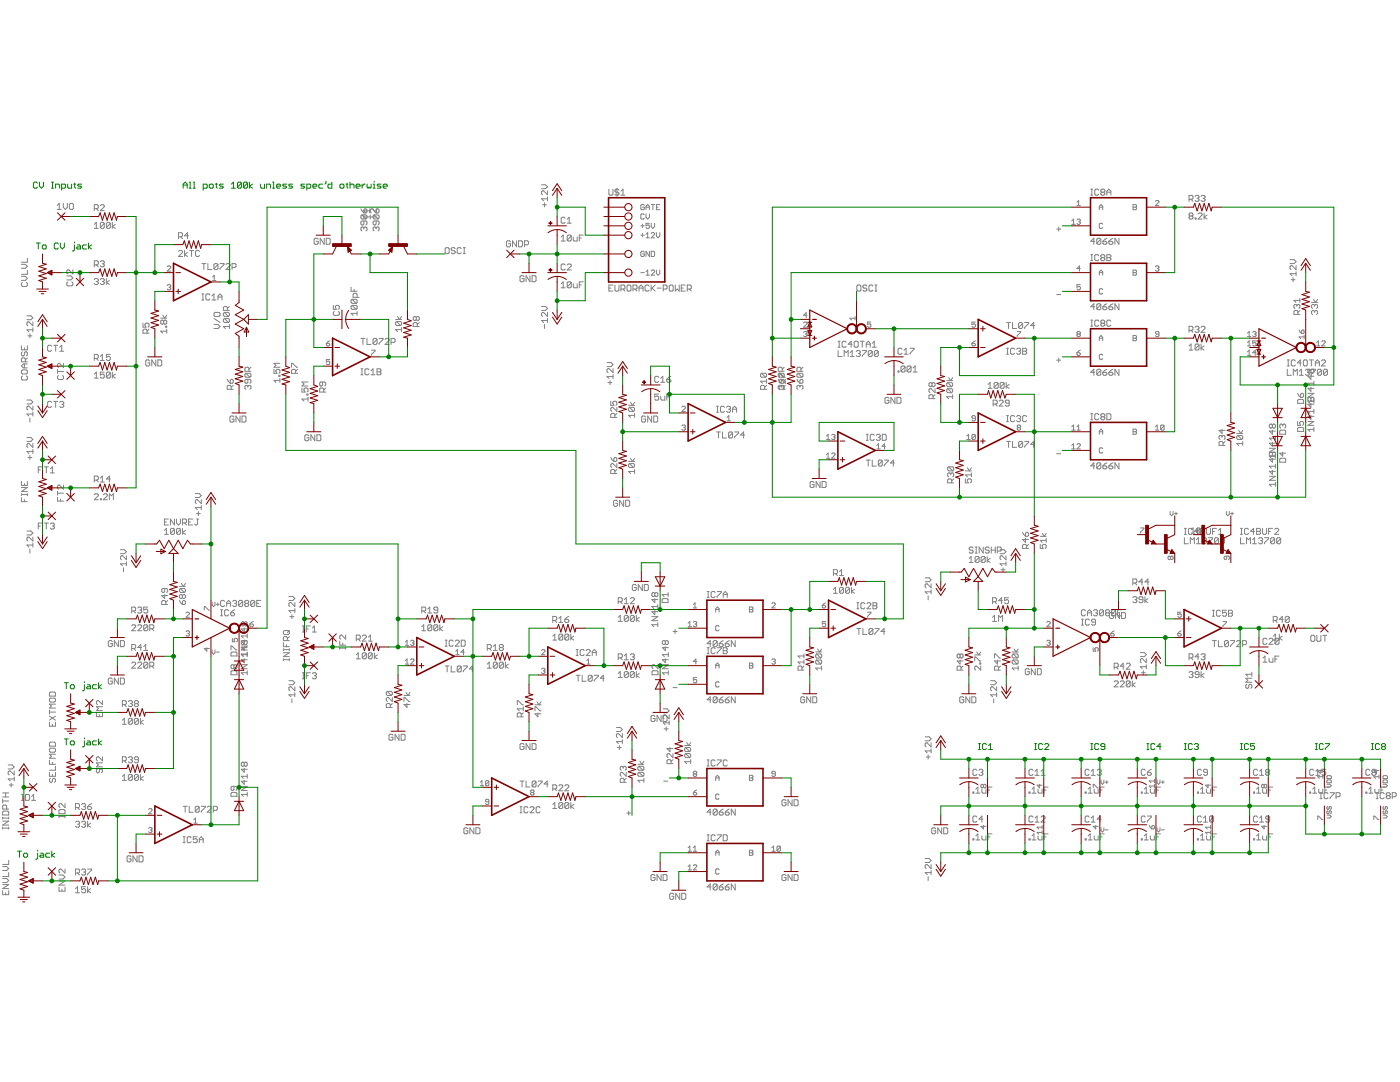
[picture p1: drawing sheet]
<svg xmlns="http://www.w3.org/2000/svg" width="279mm" height="216mm" viewBox="0 0 279 216" stroke-linecap="round" stroke-linejoin="round" font-family="sans-serif">
<g fill="none" stroke="#808080" stroke-width=".2">
<path d="M108.1 36.9h.8l.4 .4-.4 .4h-.8M109.3 39.7h-1.2l.4 .4M109.3 38.1v.8l-.8-.8-.4 .2v.4l.2 .2M109.3 39.3v.8M121.5 37.7v1l.2 .2h.4l.2-.2v-1M123.1 37.5v1.6M123.5 38l-.2-.3h-.4l-.2 .4 .2 .3h.4l.2 .3-.2 .2h-.4l-.2-.2M123.9 38.9h.8M123.9 38.1l.4-.4v1.2M217.7 38.9h.4M217.7 37.7h.4M217.9 37.7v1.2"/>
<path d="M219.3 38l-.2-.3h-.4l-.2 .3v.7l.2 .2h.4l.2-.2M219.9 38.4l-.2-.3 .2-.4h.4l.2 .3-.2 .4M219.9 38.4l-.2 .1 .2 .4h.4l.2-.2-.2-.3M219.9 38.4h.4M220.9 38.9v-.8l.4-.4 .4 .4v.8M220.9 38.4h.8M237.3 39.8h.6l.2-.2v-.4l-.2-.2h-.6v1.2M237.7 39.8l.4 .4M238.5 39.2l.2-.2h.4l.2 .2-.2 .4M238.9 39.6h.2M239.1 39.6l.2 .2-.2 .4h-.4l-.2-.2M239.7 39.2l.2-.2h.4l.2 .2-.2 .4"/>
<path d="M240.1 39.6h.2M240.3 39.6l.2 .2-.2 .4h-.4l-.2-.2M4.3 55.1h.8l.4 .4-.4 .4h-.8M4.3 52.7h.8l.4 .4-.4 .4h-.8M4.5 56.3l-.2 .3v.3l.2 .2h.8l.2-.2v-.3l-.2-.3M5.5 51.5v.8h-1.2M5.5 53.9v.8h-1.2M11.4 41l.4-.4v1.2M11.4 41.8h.8M12.6 40.6v.8l.4 .4 .4-.4v-.8M13.3 55.1h.8l.4 .4-.4 .4h-.8M13.5 56.3l-.2 .2v.4l.2 .1h.8l.2-.1v-.4l-.2-.2"/>
<path d="M13.8 40.8l.3-.2h.3l.2 .2v.8l-.2 .2h-.3l-.3-.2zM14.5 53.8v.9l-.8-.9-.4 .2v.4l.2 .3M18.8 44.8l.4-.4v1.2M18.8 45.6h.8M18.8 55.8l.2-.2h.4l.2 .2-.2 .4M18.8 41.6h.6l.2-.2v-.4l-.2-.1h-.6v1.1M18.8 52.9h.6l.2-.3v-.4l-.2-.2h-.6v1.2M19.2 56.2h.2M19.2 41.6l.4 .4M19.2 52.9l.4 .3M19.4 56.2l.2 .2-.2 .4h-.4l-.2-.2M20 41l.2-.1h.4l.2 .1v.3l-.8 .7h.8"/>
<path d="M20 52.2l.2-.2h.4l.2 .2-.2 .4M20 55.8l.2-.2h.4l.2 .2-.2 .4M20.4 56.2h.2M20.4 52.6h.2M20.6 52.6l.2 .3-.2 .3h-.4l-.2-.2M20.6 56.2l.2 .2-.2 .4h-.4l-.2-.2M20.8 44.6v.8l-.2 .2h-.4l-.2-.2M20.8 44.6l-.2-.2h-.4l-.2 .2v.8M20.8 44.6l-.8 .8M21.2 55.6v1.2M21.8 56l-.6 .4 .6 .4M22 44.6v.8l-.2 .2h-.4l-.2-.2"/>
<path d="M22 44.6l-.2-.2h-.4l-.2 .2v.8M22 44.6l-.8 .8M22.4 44.4v1.2M23 44.8l-.6 .4 .6 .4M33.4 57l.1-.2h.4l.2 .2-.2 .3M33.4 53.2l.1-.1h.4l.2 .1v.2l-.7 .7h.7M33.7 57.3h.2M33.9 57.3l.2 .2-.2 .3h-.4l-.1-.1M35.6 50.2l.2-.2h.4l.2 .2v.2l-.8 .8h.8M35.6 47.2h.6l.2-.1v-.4l-.2-.3h-.6v1.2M36 47.2l.4 .4M36.8 50v1.2"/>
<path d="M37.4 50.4l-.6 .4 .6 .4M37.6 47.1h-.8l.6-.7v1.2M37.8 50h.8M38.2 50v1.2M39.8 50.2l-.2-.2h-.4l-.2 .2v.8l.2 .2h.4l.2-.2M40.3 52.6h.8M40.3 59.9h.4M40.3 58.7h.4M40.5 58.7v1.2M40.7 52.6v1.2M41.5 52.6v1.2h.8M41.9 58.9l-.2-.2h-.4l-.2 .2v.7l.2 .3h.4l.2-.3"/>
<path d="M42.3 59.1l.4-.4v1.2M42.3 59.9h.8M42.4 55.3l.4-.4v1.1M42.4 56h.7M43.5 52.8l-.2-.2h-.4l-.2 .2v.8M43.5 52.8v.8l-.2 .2h-.4l-.2-.2M43.5 59.9v-.8l.4-.4 .4 .4v.8M43.5 52.8l-.8 .8M43.5 59.3h.8M43.9 52.6h.8v.2l-.8 .8v.2M45.1 52.8l.2-.2h.4l.2 .2v.2l-.8 .8h.8M46.3 53.4h.6l.2-.2v-.4l-.2-.2h-.6v1.2"/>
<path d="M63.5 47.8l-.2-.3h-.4l-.2 .3v.7l.2 .2h.4l.2-.2v-.3h-.4M64.7 47.5v1.2l-.8-1.2v1.2M65.1 47.5h.6l.2 .3v.7l-.2 .2h-.6zM70.1 57.3v.8h1.2M70.3 59.7h.8l.2 .2v.4l-.2 .2M70.3 59.7l-.2 .2v.4l.2 .2h.8M70.3 59.7l.8 .8M70.7 57.7v.4M71.3 59.3v-.6l-.2-.2h-.4l-.2 .2v.6h1.2M72 41.7l.6 .8M72.2 42.9h.8l.2 .2v.4l-.2 .2M72.2 42.9l-.2 .2v.4l.2 .2h.8"/>
<path d="M72.2 42.9l.8 .8M72.6 43.3h1.2M72.6 42.9v.8M72.6 41.9l.4-.2 .2 .2v.4l-.2 .2h-.4zM72.6 44.1v.6l-.2 .2-.4-.2v-.4l.2-.2h.8l.2 .2v.4l-.2 .2M72.6 45.5l.2-.2 .4 .2v.4l-.2 .2M72.6 45.5l-.2-.2-.4 .2v.4l.2 .2M72.6 45.5v.2M73.8 42.1h-1.2l.4 .4M73.8 41.7v.8M73.9 43.3h1.2M73.9 42.9v.8"/>
<path d="M74.5 41.7l.6 .8M74.7 42.9l-.2 .2v.4l.2 .2h.8M74.7 42.9h.8l.1 .2v.4l-.1 .2M74.7 42.9l.8 .8M75.1 44.1v.6l-.2 .2-.4-.2v-.4l.2-.2h.8l.1 .2v.4l-.1 .2M75.1 45.5l-.2-.2-.4 .2v.4l.2 .2M75.1 45.5l.1-.2 .4 .2v.4l-.1 .2M75.1 45.5v.2M75.1 41.7v.8l-.8-.8h-.2l-.2 .2v.4l.2 .2M75.2 41.7l.4 .2v.4l-.1 .2h-.4v-.6zM88.8 49.6l.2-.2h.4l.2 .2v.8l-.2 .2h-.4l-.2-.2zM90.8 49.6l-.2-.2h-.4l-.2 .2 .2 .4h.4l.2 .2-.2 .4h-.4l-.2-.2"/>
<path d="M92.1 49.6l-.3-.2h-.4l-.2 .2v.8l.2 .2h.4l.3-.2M92.5 49.4h.4M92.5 50.6h.4M92.6 49.4v1.2M101.9 48.3l-.2-.3h-.4l-.2 .3v.7l.2 .3h.4l.2-.3v-.4h-.4M103.1 48v1.3l-.8-1.3v1.3M103.5 48h.6l.2 .3v.7l-.2 .3h-.6zM104.6 55.2l-.2-.2h-.4l-.2 .2v.8l.2 .2h.4l.2-.2v-.4h-.4M104.7 48.9h.6l.2-.3v-.3l-.2-.3h-.6v1.3M105.8 55v1.2l-.8-1.2v1.2M106.2 55h.6l.2 .2v.8l-.2 .2h-.6zM108.3 40.9h.8"/>
<path d="M108.7 40.5v.8M112 47.3l.4-.4v1.2M112 56.6l.4-.4v1.2M112 48.1h.8M112 57.4h.8M112.8 43.5l-.2-.2h-.4l-.2 .2v.8l.2 .2h.4l.2-.2M112.8 52.9l-.2-.2h-.4l-.2 .2v.8l.2 .2h.4l.2-.2M113.2 52.9l.2-.2h.4l.2 .2v.2l-.8 .8h.8M113.2 44.5h.8M113.2 43.8l.4-.5v1.2M114 47.1v.8l-.2 .2h-.4l-.2-.2M114 47.1l-.2-.2h-.4l-.2 .2v.8"/>
<path d="M114 56.4l-.2-.2h-.4l-.2 .2v.8M114 56.4v.8l-.2 .2h-.4l-.2-.2M114 47.1l-.8 .8M114 56.4l-.8 .8M114.4 47.3v.6l.2 .2h.6v-.8M114.4 56.6v.6l.2 .2h.6v-.8M115.6 47.5h.4M115.6 56.8h.4M116.4 46.9h-.8v1.2M116.4 56.2h-.8v1.2M121.5 57.5h.4M122.3 56.9h-.8v1.2h.8"/>
<path d="M122.7 56.9v1l.2 .2h.4l.2-.2v-1M123.9 57.7h.6l.2-.2v-.4l-.2-.2h-.6v1.2M124.3 57.7l.4 .4M125.3 56.9h.4l.2 .2v.8l-.2 .2h-.4l-.2-.2v-.8zM126.3 57.7h.6l.2-.2v-.4l-.2-.2h-.6v1.2M126.7 57.7l.4 .4M127.5 57.5h.8M127.5 58.1v-.8l.4-.4 .4 .4v.8M127.9 45.1h.7M127.9 46.9h.7M127.9 54.4h.7M128.2 44.7v.7"/>
<path d="M128.2 46.6v.7M128.6 42.9l-.2-.2h-.3l-.2 .2v.6l.2 .2h.3l.2-.2M128.6 50.3l-.2-.2h-.3l-.2 .2v.7l.2 .2h.3l.2-.2v-.3h-.4M128.6 41l-.2-.2h-.3l-.2 .2v.7l.2 .1h.3l.2-.1v-.4h-.4M128.9 46.8l.4-.4v1.1M128.9 54.2l.4-.3v1M128.9 41.3h.7M128.9 41.8v-.6l.4-.4 .3 .4v.6M128.9 42.7v.7l.4 .3 .3-.3v-.7M128.9 47.5h.7M128.9 54.9h.7M129.5 57.1l-.2-.2h-.4l-.2 .2v.8l.2 .2h.4l.2-.2"/>
<path d="M129.6 44.6h-.7v.5l.4-.2 .3 .2v.3l-.2 .2h-.3l-.2-.2M129.6 50.1v1.1l-.7-1.1v1.1M129.9 56.9v1.2M130 50.1h.5l.1 .2v.7l-.1 .2h-.5zM130 44.6v.6l.3 .4 .3-.4v-.6M130 54.1l.1-.2h.4l.1 .2v.1l-.6 .7h.6M130 40.8h.6M130 46.6l.1-.2h.4l.1 .2v.2l-.6 .7h.6M130.1 57.5l.6 .6M130.3 40.8v1M130.7 56.9l-.8 .8M131 41.3h.3"/>
<path d="M131 46.4v.7l.3 .4 .4-.4v-.7M131 53.9v.7l.3 .3 .4-.3v-.7M131.1 57.5h.9M131.7 40.8h-.7v1h.7M132.4 57.7h.5l.2-.2v-.4l-.2-.2h-.5v1.2M133.8 56.9h.4l.1 .2v.8l-.1 .2h-.4l-.2-.2v-.8zM134.8 56.9v1.2l.3-.4 .5 .4v-1.2M136 57.5h.4M136.8 56.9h-.8v1.2h.8M137.2 57.7h.6l.2-.2v-.4l-.2-.2h-.6v1.2M137.6 57.7l.4 .4M171.2 56.9h.4l.2 .2v.8l-.2 .2h-.4l-.2-.2v-.8z"/>
<path d="M173 57.1l-.2-.2h-.4l-.2 .4 .2 .2h.4l.2 .4-.2 .2h-.4l-.2-.2M174.2 57.1l-.2-.2h-.4l-.2 .2v.8l.2 .2h.4l.2-.2M174.6 56.9h.4M174.6 58.1h.4M174.8 56.9v1.2M210.9 45.7h.8M210.9 58.8h.8M211.3 45.3v.8M213.9 44.1l.3-.4v1.1M213.9 44.8h.7M214.9 43.9l.2-.2h.3l.2 .2-.2 .3M214.9 40.3l.4-.3v1"/>
<path d="M214.9 41h.7M215.3 44.2h.1M215.4 44.2l.2 .2-.2 .4h-.3l-.2-.2M215.6 56.8h-.7v.5l.4-.2 .3 .2v.4l-.2 .1h-.3l-.2-.1M215.6 53.6h-.7l.5-.5v1M217.7 52h.4M217.7 50.8h.4M217.9 50.8v1.2M218.5 48.2h-.8l.6-.7v1.2M219.3 51l-.2-.2h-.4l-.2 .2v.8l.2 .2h.4l.2-.2M219.4 41.8v-.6l.3-.4 .4 .4v.6M219.4 54.9v-.7l.3-.3 .4 .3v.7"/>
<path d="M219.4 41.3h.7M219.4 54.4h.7M219.7 47.8l-.2-.3h-.4l-.2 .3v.7M219.7 47.8v.7l-.2 .2h-.4l-.2-.2M219.7 47.8l-.8 .7M219.9 51.4l-.2-.2 .2-.4h.4l.2 .2-.2 .4M219.9 51.4l-.2 .2 .2 .4h.4l.2-.2-.2-.4M219.9 51.4h.4M220.1 44.7l-.2-.1h-.3l-.2 .1v.7l.2 .2h.3l.2-.2M220.1 57.8l-.2-.2h-.3l-.2 .2v.7l.2 .2h.3l.2-.2M220.1 48.2h.6l.2 .3-.2 .2h-.4l-.2-.2zM220.9 47.5l-.8 .7"/>
<path d="M220.9 50.8h.6l.2 .2-.2 .4 .2 .4-.2 .2h-.6zM220.9 51.4h.6M221.3 48.2h.6l.2 .3-.2 .2h-.4l-.2-.2zM222.1 47.5l-.8 .7M223.3 47.5v1.2l-.8-1.2v1.2M226.1 40.8h.6l.1 .2-.1 .3 .1 .4-.1 .1h-.6zM226.1 53.9h.6l.1 .2-.1 .3 .1 .3-.1 .2h-.6zM226.1 41.3h.6M226.1 54.4h.6M230.6 53.2l.2-.1h.3l.2 .1-.2 .4M230.6 40.2l.2-.2h.3l.2 .2v.1l-.7 .7h.7M230.9 53.6h.2"/>
<path d="M231.1 53.6l.2 .1-.2 .4h-.3l-.2-.2M237.5 43.1l-.2 .2 .2 .4h.4l.2-.2-.2-.4M237.5 43.1l-.2-.2 .2-.4h.4l.2 .2-.2 .4M237.5 43.1h.4M238.5 43.5h.2v.2h-.2zM239.1 42.7l.2-.2h.4l.2 .2v.2l-.8 .8h.8M240.3 42.5v1.2M240.9 42.9l-.6 .4 .6 .4M257.5 51.8h.8l.4 .4-.4 .4h-.8M257.7 55.8h.8M258.1 55.4v.8M258.7 53v.8l-.8-.8-.4 .2v.4l.2 .2"/>
<path d="M258.7 54.6h-1.2l.4 .4M258.7 54.2v.8M259.4 59.5v.8M259.4 59.9h-1.2l.4 .4M262.1 59.8l.5 .5 .4-.5M4.3 69v.8h1.2v-.8M4.5 75l-.2 .2v.4l.2 .2h.8l.2-.2v-.4l-.2-.2M4.5 70.2l-.2 .2v.4l.2 .2 .4-.2v-.4l.2-.2 .4 .2v.4l-.2 .2M4.5 73.8h.8l.2 .2v.4l-.2 .2h-.8l-.2-.2v-.4zM4.9 69.4v.4M4.9 72.6v.8M5.1 72.2v-.6l-.2-.2h-.4l-.2 .2v.6h1.2"/>
<path d="M5.4 63h.8l.4 .4-.4 .4h-.8M5.4 79.8h.8l.4 .4-.4 .4h-.8M5.5 72.6h-.8l-.4 .4 .4 .4h.8M5.5 71.4l-.4 .4M5.6 67h.8M6 66.6v.8M6.6 65.8h-1.2l.4 .4M6.6 64.2v.8l-.8-.8-.4 .2v.4l.2 .2M6.6 65.4v.8M10.3 69.1l-.2-.2h-.4l-.2 .2v.8l.2 .2h.4l.2-.2M10.7 68.9h.8M11.1 68.9v1.2"/>
<path d="M11.5 73.7v.8M11.5 74.1h1.2M11.7 74.9l-.2 .2v.4l.2 .2h.8l.2-.2v-.4l-.2-.2M11.9 70.1h.8M11.9 69.3l.4-.4v1.2M12.7 72.5v.8l-.8-.8-.4 .2v.4l.2 .2M18.8 74.7l.4-.4v1.1M18.8 71.5h.6l.2-.2v-.4l-.2-.2h-.6v1.2M18.8 75.4h.8M19.2 71.5l.4 .4M20 71.1l.4-.4v1.2M20 71.9h.8"/>
<path d="M20.8 74.3h-.8v.5l.4-.1 .4 .1v.4l-.2 .2h-.4l-.2-.2M22 70.7h-.8v.6l.4-.2 .4 .2v.4l-.2 .2h-.4l-.2-.2M22 74.4l-.2-.1h-.4l-.2 .1v.8M22 74.4v.8l-.2 .2h-.4l-.2-.2M22 74.4l-.8 .8M22.4 74.3v1.1M23 74.7l-.6 .3 .6 .4M28.5 64.5v.8h.6l-.2-.4 .2-.4h.4l.2 .2v.4l-.2 .2M29.3 66.5v-.6l-.2-.2h-.4l-.2 .2v.6h1.2M29.7 65.7l-.4 .4M29.9 72l-.2-.2h-.4l-.2 .2v.8l.2 .2h.4l.2-.2v-.4h-.4M31.1 71.8v1.2l-.8-1.2v1.2"/>
<path d="M31.5 71.8h.6l.2 .2v.8l-.2 .2h-.6zM32.1 63.5h1.2M32.5 62.9l.4 .6 .4-.6M32.7 64.1l.2-.2 .4 .2v.4l-.2 .2-.4-.2M32.7 64.1l-.2-.2-.4 .2v.4l.2 .2 .4-.2M32.7 64.1v.4M33.1 65.1h.2v.2h-.2zM33.3 66.1h-1.2l.4 .4M33.3 65.7v.8M42.7 64.7h.8l.4 .5-.4 .4h-.8M42.7 63.5l1.2 .8M42.9 62.3h.8l.2 .2v.4l-.2 .2h-.8l-.2-.2v-.4z"/>
<path d="M44.8 62.3h.8l.2 .2v.4l-.2 .2M44.8 63.5h.8l.2 .3v.4l-.2 .1M44.8 63.5l-.2 .3v.4l.2 .1h.8M44.8 62.3l-.2 .2v.4l.2 .2h.8M44.8 63.5l.8 .8M44.8 62.3l.8 .8M45.3 75.7l.7 .8M45.4 61.9v-.6l-.2-.1h-.4l-.2 .1v.6h1.2M45.8 65.2h-1.2l.4 .4M45.8 64.7v.9M45.8 61.2l-.4 .3M46.1 77.7v-.6l-.1-.2h-.4l-.3 .2v.6h1.2"/>
<path d="M46.1 75.7l.4 .2v.4l-.1 .2h-.4v-.6zM46.5 76.9l-.4 .4M49.1 74.5l-.2 .2v.4l.2 .2h.8M49.1 74.5h.8l.2 .2v.4l-.2 .2M49.1 74.5l.8 .8M49.5 77.1l-.2-.2-.4 .2v.4l.2 .2M49.5 75.7v.6l-.2 .2-.4-.2v-.4l.2-.2h.8l.2 .2v.4l-.2 .2M49.5 77.1l.2-.2 .4 .2v.4l-.2 .2M49.5 77.1v.2M49.7 74.1v-.6l-.2-.2h-.4l-.2 .2v.6h1.2M50.1 73.3l-.4 .4M54.7 73.7v.8h.6l-.2-.4 .2-.4h.4l.2 .2v.4l-.2 .2"/>
<path d="M55.7 74.9h.2v.2h-.2zM55.9 72.5h-1.2l.4 .4-.4 .4h1.2M55.9 75.9h-1.2l.4 .4M55.9 75.5v.8M58.2 73.3v-.8h.2l.8 .8h.2M59 74.5v-.6l-.2-.2h-.4l-.2 .2v.6h1.2M59.4 73.7l-.4 .4M60.3 77.4v.8h.6l-.2-.4 .2-.4h.4l.2 .2v.4l-.2 .2M61.3 78.6h.2v.2h-.2zM61.5 79.6h-1.2l.4 .4M61.5 79.2v.8M61.5 76.2h-1.2l.4 .4-.4 .4h1.2"/>
<path d="M64.4 76.2v.6l-.2 .2-.4-.2v-.4l.2-.2h.8l.2 .2v.4l-.2 .2M64.6 78.2v-.6l-.2-.2h-.4l-.2 .2v.6h1.2M65 77.4l-.4 .4M65.1 68.5h.5l.2 .4-.2 .1h-.3l-.2-.1zM65.8 71.7h-.7v.5l.4-.1 .3 .1v.4l-.2 .2h-.3l-.2-.2M65.8 68l-.7 .5M66.5 60.9v.8h.6l-.2-.4 .2-.4h.4l.2 .2v.4l-.2 .2M66.7 62.1l-.2 .2v.4l.2 .2h.8l.2-.2v-.4l-.2-.2M70.3 60.9h.8l.2 .2v.4l-.2 .2M70.3 60.9l-.2 .2v.4l.2 .2h.8M70.3 60.9l.8 .8M71.3 62.5h-1.2l.4 .4"/>
<path d="M71.3 62.1v.8M72 67.5h.8M72 74.8h.4M72 73.6h.4M72.2 73.6v1.2M72.4 67.5v1.2M73.2 67.5v1.2h.8M73.6 73.8l-.2-.2h-.4l-.2 .2v.8l.2 .2h.4l.2-.2M74 74l.4-.4v1.2M74 74.8h.8M74.1 69.9h.7v.1l-.7 .7v.2M75.2 67.7l-.2-.2h-.4l-.2 .2v.8"/>
<path d="M75.2 67.7v.8l-.2 .2h-.4l-.2-.2M75.2 73.6h.6l.2 .2-.2 .4 .2 .4-.2 .2h-.6zM75.2 67.7l-.8 .8M75.2 74.2h.6M75.6 67.5h.8v.2l-.8 .8v.2M76.9 67.7l.1-.2h.4l.2 .2v.2l-.7 .8h.7M78 68.3h.7l.1-.2v-.4l-.1-.2h-.7v1.2M79 63.8h1.1M79.1 64.2h.8l.2 .1v.4l-.2 .3M79.1 64.2l-.1 .1v.4l.1 .3h.8M79.1 64.2l.8 .8M79.3 63.2l.4 .6 .4-.6"/>
<path d="M80.1 65.8h-1.1l.3 .4M80.1 65.4v.8M83.1 63.4l-.2-.2-.4 .2v.4l.2 .1 .4-.1M83.1 63.4l.2-.2 .4 .2v.4l-.2 .1-.4-.1M83.1 63.4v.4M83.3 65.2v-.6l-.2-.2h-.4l-.2 .2v.6h1.2M83.7 64.4l-.4 .3M108.1 61.2h.8l.4 .3-.4 .4h-.8M108.7 64.7v.9M109.3 62.3v.8l-.8-.8-.4 .2v.4l.2 .2M109.3 63.5v.8M109.3 63.9h-1.2l.4 .4"/>
<path d="M121.1 72.3h.8l.4 .4-.4 .5h-.8M121.3 76.3h.8M121.8 75.9v.9M122.3 75.1h-1.2l.4 .4M122.3 73.6v.7l-.8-.7-.4 .1v.4l.2 .2M122.3 74.8v.7M131.5 75.3l-.2-.2h-.4l-.2 .2v.8l.2 .2h.4l.2-.2M131.5 78.6h-.8v.6l.6-.2 .2 .2v.4l-.2 .2h-.4l-.2-.2M131.9 79v.6l.2 .2h.6v-.8M131.9 76.3h.8M131.9 75.5l.4-.4v1.2M133.1 75.7h.6l.2 .4-.2 .2h-.4l-.2-.2z"/>
<path d="M133.1 79.2h.4M133.9 78.6h-.8v1.2M133.9 75.1l-.8 .6M152 74.5l-.2 .2v.4l.2 .2h.8M152 74.5h.8l.2 .2v.4l-.2 .2M152 74.5l.8 .8M152.6 77.7v-.6l-.2-.2h-.4l-.2 .2v.6h1.2M153 76.1h-1.2l.4 .4M153 76.9l-.4 .4M153 75.7v.8M155.3 75.7l.6 .8M155.5 75.3h.8"/>
<path d="M155.5 74.5h.8l.2 .2v.4l-.2 .2M155.5 74.5l-.2 .2v.4l.2 .2M155.5 74.5l.8 .8M155.5 77.7h1.2M155.5 74.5v.8M155.7 74.5l.8 .8h.2M155.9 77.1l.2-.2 .2 .2v.6l.2-.2v-.4l-.2-.2h-.8l-.2 .2v.4l.2 .2M155.9 75.9l.4-.2 .2 .2v.4l-.2 .2h-.4zM155.9 77.1l-.2-.2-.2 .2v.6M155.9 77.1v.2M156.1 74.1v-.6l-.2-.2h-.4l-.2 .2v.6h1.2M156.5 73.3l-.4 .4"/>
<path d="M156.7 75.7v.8l-.8-.8-.4 .2v.4l.2 .2M156.7 76.9l-.4 .4M159 75.7l.6 .8M159.3 74.5l-.3 .2v.4l.3 .2h.7M159.3 74.5h.7l.3 .2v.4l-.3 .2M159.3 74.5l.7 .8M159.6 77.1l-.2-.2-.4 .2v.4l.3 .2M159.6 77.1l.3-.2 .4 .2v.4l-.3 .2M159.6 75.9l.4-.2 .3 .2v.4l-.3 .2h-.4zM159.6 77.1v.2M159.9 74.1v-.6l-.3-.2h-.3l-.3 .2v.6h1.3M160.3 73.3l-.4 .4"/>
<path d="M160.4 66.3l.1-.2h.4l.2 .2-.2 .4M160.4 64.4l.1-.1h.4l.2 .1v.2l-.7 .7h.7M160.7 66.7h.2M160.9 66.7l.2 .1-.2 .4h-.4l-.1-.2M161.1 62.9h-.7l.5-.5v1M167.3 70v1.1h.8M167.3 69.3h.4M167.3 68.1h.4M167.5 68.1v1.2M168.5 71.1v-1.1l.4 .4 .4-.4v1.1M168.9 68.3l-.2-.2h-.4l-.2 .2v.8l.2 .2h.4l.2-.2M169.7 71.1h.8"/>
<path d="M169.7 70.4l.4-.4v1.1M170.1 68.7h-.8l.6-.6v1.2M170.5 68.3l.2-.2h.4l.2 .2v.8l-.2 .2h-.4l-.2-.2zM170.6 63.5h-1l.3 .3M170.6 63.2v.6M170.9 70.1l.2-.1h.4l.2 .1-.2 .4M171.3 70.5h.2M171.5 70.5l.2 .3-.2 .3h-.4l-.2-.1M171.7 68.1h.8M172.1 70h.8v.1l-.8 .9v.1M172.1 68.1v1.2M172.9 69.3v-.8l.4-.4 .4 .4v.8"/>
<path d="M172.9 68.7h.8M173.8 64.3h-.7v.5l.4-.2 .3 .2v.3l-.2 .2h-.3l-.2-.2M174.1 70.1v.9l-.2 .1h-.4l-.2-.1M174.1 70.1l-.2-.1h-.4l-.2 .1v.9M174.1 70.1l-.8 .9M174.1 68.5l.4-.4v1.2M174.1 69.3h.8M175.3 70.1v.9l-.2 .1h-.4l-.2-.1M175.3 70.1l-.2-.1h-.4l-.2 .1v.9M175.3 70.1l-.8 .9M177.4 79.5l-.2-.2h-.4l-.2 .2v.8l.2 .2h.4l.2-.2v-.4h-.4M178.6 79.3v1.2l-.8-1.2v1.2"/>
<path d="M179 79.3h.6l.2 .2v.8l-.2 .2h-.6zM179.2 74h.2v.2h-.2zM180 69.7l-.2-.2h-.4l-.2 .2v.8l.2 .2h.4l.2-.2M180.4 70.7h.8M180.4 69.9l.4-.4v1.2M180.6 73.2v.8l-.2 .2h-.4l-.2-.2M180.6 73.2l-.2-.2h-.4l-.2 .2v.8M180.6 73.2l-.8 .8M181.6 69.5h.8v.2l-.8 .8v.2M181.8 73.2v.8l-.2 .2h-.4l-.2-.2M181.8 73.2l-.2-.2h-.4l-.2 .2v.8M181.8 73.2l-.8 .8"/>
<path d="M182.2 74.2h.8M182.2 73.4l.4-.4v1.2M186 76.5l-.2-.2-.4 .2v.4l.2 .3 .4-.3M186 76.5l.2-.2 .4 .2v.4l-.2 .3-.4-.3M186 76.5v.4M186.2 79.5v-.5l-.2-.2h-.4l-.2 .2v.5h1.2M186.6 77.6v.8l-.8-.8-.4 .1v.4l.2 .3M186.6 78.8l-.4 .4M188.9 75.9h1.2M189.1 76.3h.8l.2 .2v.4l-.2 .3M189.1 77.6h.8l.2 .1v.4l-.2 .3M189.1 77.6l-.2 .1v.4l.2 .3h.8"/>
<path d="M189.1 76.3l-.2 .2v.4l.2 .3h.8M189.1 77.6l.8 .8M189.1 76.3l.8 .9M189.3 75.4l.4 .5 .4-.5M190.1 79.2h-1.2l.4 .3M190.1 78.8v.7M194 68.5h.5l.2 .4-.2 .1h-.4l-.1-.1zM194.7 64.3h-.7v.5l.3-.2 .4 .2v.3l-.2 .2h-.4l-.1-.2M194.7 68l-.7 .5M197.2 76.7l.4-.4v1.2M197.2 77.5h.8M199.2 76.5v.8l-.2 .2h-.4l-.2-.2"/>
<path d="M199.2 76.5l-.2-.2h-.4l-.2 .2v.8M199.2 76.5l-.8 .8M200.4 76.5v.8l-.2 .2h-.4l-.2-.2M200.4 76.5l-.2-.2h-.4l-.2 .2v.8M200.4 76.5l-.8 .8M200.8 76.3v1.2M200.9 64.3h.8M200.9 70.7h.4M200.9 69.5h.4M201.1 69.5v1.2M201.3 64.3v1.3M201.4 76.7l-.6 .4 .6 .4"/>
<path d="M202.1 64.3v1.3h.8M202.5 69.7l-.2-.2h-.4l-.2 .2v.8l.2 .2h.4l.2-.2M202.9 69.7l.2-.2h.4l.2 .2-.2 .4M203 66.1h.7l-.7 1.1M203.3 70.1h.2M203.5 70.1l.2 .2-.2 .4h-.4l-.2-.2M204.1 64.6l-.2-.3h-.4l-.2 .3v.7M204.1 64.6v.7l-.2 .3h-.4l-.2-.3M204.1 69.5h.6l.2 .2-.2 .4 .2 .4-.2 .2h-.6zM204.1 64.6l-.8 .7M204.1 70.1h.6M204.5 64.3h.8v.3l-.8 .7v.3"/>
<path d="M206.5 65h-.8l.6-.7v1.3M210.9 71.9h.8M211.3 71.5v.8M214.9 70.4h.5l.2 .3-.2 .2h-.3l-.2-.2zM215.1 66.7l-.2-.2 .2-.4h.3l.2 .2-.2 .4M215.1 66.7h.3M215.1 66.7l-.2 .1 .2 .4h.3l.2-.2-.2-.3M215.6 69.9l-.7 .5M217.7 65.1h.4M217.7 63.9h.4M217.9 63.9v1.2M218.5 74.3h-.8l.6-.6v1.2"/>
<path d="M218.5 61.2h-.8l.6-.6v1.2M219.3 64.1l-.2-.2h-.4l-.2 .2v.8l.2 .2h.4l.2-.2M219.4 68v-.7l.3-.3 .4 .3v.7M219.4 67.5h.7M219.7 73.9v.8l-.2 .2h-.4l-.2-.2M219.7 73.9l-.2-.2h-.4l-.2 .2v.8M219.7 60.8l-.2-.2h-.4l-.2 .2v.8M219.7 60.8v.8l-.2 .2h-.4l-.2-.2M219.7 60.8l-.8 .8M219.7 73.9l-.8 .8M219.9 64.5l-.2 .2 .2 .4h.4l.2-.2-.2-.4M219.9 64.5l-.2-.2 .2-.4h.4l.2 .2-.2 .4"/>
<path d="M219.9 64.5h.4M220.1 70.9l-.2-.2h-.3l-.2 .2v.6l.2 .2h.3l.2-.2M220.1 74.3h.6l.2 .4-.2 .2h-.4l-.2-.2zM220.1 61.2h.6l.2 .4-.2 .2h-.4l-.2-.2zM220.9 60.6l-.8 .6M220.9 73.7l-.8 .6M221.3 74.3h.6l.2 .4-.2 .2h-.4l-.2-.2zM221.3 61.2h.6l.2 .4-.2 .2h-.4l-.2-.2zM221.7 64.1l-.2-.2h-.4l-.2 .2v.8l.2 .2h.4l.2-.2M222.1 60.6l-.8 .6M222.1 73.7l-.8 .6M223.3 60.6v1.2l-.8-1.2v1.2"/>
<path d="M223.3 73.7v1.2l-.8-1.2v1.2M226.1 67h.6l.1 .1-.1 .4 .1 .3-.1 .2h-.6zM226.1 67.5h.6M231.3 66.7h-.5l-.2-.2 .2-.4h.3l.2 .2v.7l-.2 .2h-.3l-.2-.2M237.3 65.9h.6l.2-.2v-.4l-.2-.2h-.6v1.2M237.3 69l.4-.4v1.2M237.3 69.8h.8M237.7 65.9l.4 .4M238.5 65.3l.2-.2h.4l.2 .2-.2 .4M238.9 65.7h.2M239.1 65.7l.2 .2-.2 .4h-.4l-.2-.2M239.3 68.9v.7l-.2 .2h-.4l-.2-.2"/>
<path d="M239.3 68.9l-.2-.3h-.4l-.2 .3v.7M239.3 68.9l-.8 .7M239.7 65.3l.2-.2h.4l.2 .2v.2l-.8 .8h.8M239.7 68.6v1.2M240.3 69l-.6 .4 .6 .4M249 69h.6M249 67.2h.6M249 66.5l.3-.4v1.1M249 68.3l.3-.3v1M249 70.2l.3-.3v1M249 70.9h.6M250 66.3l.2-.2h.3l.2 .2-.2 .4"/>
<path d="M250.3 66.7h.2M250.5 66.7l.2 .1-.2 .4h-.3l-.2-.2M250.7 68h-.7v.5l.5-.2 .2 .2v.4l-.2 .1h-.3l-.2-.1M250.7 70.4h-.7l.5-.5v1M256.9 73.7v1.2h.8M256.9 71.8h.4M256.9 73h.4M257.1 71.8v1.2M258.1 74.9v-1.2l.4 .4 .4-.4v1.2M258.5 72l-.2-.2h-.4l-.2 .2v.8l.2 .2h.4l.2-.2M258.8 60.9l-.2-.2-.4 .2v.4l.2 .3M258.8 60.9l.2-.2 .4 .2v.4l-.2 .3"/>
<path d="M258.8 60.9v.3M259 79.9l.2-.2h.8l.2 .2v.6h-1.2zM259 78.5l.6 .8M259 62.7v-.6l-.2-.1h-.4l-.2 .1v.6h1.2M259.2 65.8l.6 .7M259.3 74.9h.8M259.3 74.1l.4-.4v1.2M259.4 62l-.4 .4M259.6 78.7l.2-.2 .4 .2v.4l-.2 .2h-.4zM259.7 72.4h-.8l.6-.6v1.2M259.9 65.8l.4 .2v.4l-.2 .1h-.3v-.5zM260.3 67.2h-1.1l.4 .4"/>
<path d="M260.3 66.9v.7M260.3 71.8h.4l.2 .2v.8l-.2 .2h-.4l-.2-.2v-.8zM260.5 73.9l.2-.2h.4l.2 .2-.2 .4M260.9 74.3h.2M261 78.5h1.2l-1.2 .8h1.2M261.1 74.3l.2 .2-.2 .4h-.4l-.2-.2M261.2 79.3l-.2 .2v.4l.2 .2M261.3 71.8h.8M261.4 79.3l.2 .2M261.6 74.9v.8l-.6-.6h1.2M261.6 73.9l-.2-.2-.4 .2v.4l.2 .2 .4-.2M261.6 77.3v.8l-.6-.6h1.2"/>
<path d="M261.6 73.9v.4M261.6 79.5v.4M261.6 79.9l.2 .2M261.6 79.9l-.2 .2M261.7 73.7h.8v.2l-.8 .8v.2M261.7 71.8v1.2M261.7 60.3h1.3M261.8 79.3l-.2 .2M261.8 73.7l-.2 .2M262 73.7l.2 .2v.4l-.2 .2-.4-.2M262 79.3l.2 .2v1M262.2 76.5h-1.2l.4 .4"/>
<path d="M262.2 76.1v.8M262.2 79.9l-.2 .2M262.4 60.9l.2-.2 .4 .2v.4l-.3 .3M262.4 62.1l.2-.1 .4 .1v.4l-.3 .2M262.4 62.1l-.3-.1-.4 .1v.4l.3 .2M262.4 60.9l-.3-.2-.4 .2v.4l.3 .3M262.4 60.9v.3M262.4 62.1v.3M262.5 72.4h.8M262.5 73v-.8l.4-.4 .4 .4v.8M262.8 69h.6M262.8 68.3l.3-.3v1"/>
<path d="M263.7 73.9v.8l-.2 .2h-.4l-.2-.2M263.7 73.9l-.2-.2h-.4l-.2 .2v.8M263.7 72l.2-.2h.4l.2 .2v.2l-.8 .8h.8M263.7 73.9l-.8 .8M263.8 68.2l.1-.2h.4l.2 .2v.1l-.7 .7h.7M264.9 73.9v.8l-.2 .2h-.4l-.2-.2M264.9 73.9l-.2-.2h-.4l-.2 .2v.8M264.9 73.9l-.8 .8M4.3 97.3h1.2l-1.2 .8h1.2M4.3 96.1v.8h1.2v-.8M4.3 98.5v.4M4.3 99.3v.8h1.2"/>
<path d="M4.3 98.7h1.2M4.9 96.5v.4M4.9 99.7v.4M5.4 87.3h.8l.4 .4-.4 .4h-.8M5.5 98.5v.4M5.6 91.3h.8M6 83.4v.8M6 90.9v.8M6.6 81v.8l-.8-.8-.4 .2v.4l.2 .2M6.6 82.2v.8M6.6 88.5v.8l-.8-.8h-.2l-.2 .2v.4l.2 .2M6.6 89.7v.8"/>
<path d="M6.6 82.6h-1.2l.4 .4M6.6 90.1h-1.2l.4 .4M7.6 93.8h.4M8.4 93.2h-.8v1.2M8.8 93.2h.9M9.2 93.2v1.2M10.1 93.6l.4-.4v1.2M10.1 94.4h.7M10.3 80.3l-.2-.2h-.4l-.2 .2v.8l.2 .2h.4l.2-.2M10.7 80.1h.8M11.1 80.1v1.2M11.5 98v.8"/>
<path d="M11.5 99.2v.8h1.2M11.5 98.4h1.2M11.9 80.3l.2-.2h.4l.2 .2-.2 .4M12.1 99.6v.4M12.3 80.7h.2M12.5 80.7l.2 .2-.2 .4h-.4l-.2-.2M12.7 96.8v.8l-.8-.8-.4 .2v.4l.2 .2M18.8 95.8h.6l.2-.2v-.4l-.2-.2h-.6v1.2M18.8 98.7l.2-.2h.4l.2 .2v.2l-.8 .8h.8M19.2 95.8l.4 .4M20 99.5h.2v.2h-.2zM20 95.4l.4-.4v1.2"/>
<path d="M20 96.2h.8M20.6 98.7l.2-.2h.4l.2 .2v.2l-.8 .8h.8M21.8 99.7v-1.2l.4 .4 .4-.4v1.2M22 95.6h-.8l.6-.6v1.2M39 98.5h.8l.4 .4-.4 .4h-.8M40.2 99.7v.8l-.8-.8-.4 .2v.4l.2 .2M46.7 83.2l-.2-.2h-.4l-.2 .2v.8l.2 .2h.4l.2-.2v-.4h-.4M47.9 83v1.2l-.8-1.2v1.2M48.3 83h.6l.2 .2v.8l-.2 .2h-.6zM61.6 87l-.2-.2h-.4l-.2 .2v.8l.2 .1h.4l.2-.1v-.4h-.4M62.8 86.8v1.1l-.8-1.1v1.1M63.2 86.8h.6l.2 .2v.8l-.2 .1h-.6z"/>
<path d="M121.9 80.1v.8h.6l-.2-.4 .2-.4h.4l.2 .2v.4l-.2 .2M121.9 91.3l.6 .8M122.5 91.5l.4-.2 .2 .2v.4l-.2 .2h-.4zM122.7 83.3v-.6l-.2-.2h-.4l-.2 .2v.6h1.2M122.7 94.5v-.6l-.2-.2h-.4l-.2 .2v.6h1.2M123.1 81.3v.8l-.8-.8h-.2l-.2 .2v.4l.2 .2M123.1 92.5v.8l-.8-.8-.4 .2v.4l.2 .2M123.1 93.7l-.4 .4M123.1 82.5l-.4 .4M124.5 99.8v1.2l-.8-1.2v1.2M124.9 99.8h.6l.2 .2v.8l-.2 .2h-.6zM125.4 80.9h1.2"/>
<path d="M125.4 92.1h1.2M125.6 81.3h.8l.2 .2v.4l-.2 .2M125.6 92.5h.8l.2 .2v.4l-.2 .2M125.6 81.3l-.2 .2v.4l.2 .2h.8M125.6 92.5l-.2 .2v.4l.2 .2h.8M125.6 81.3l.8 .8M125.6 92.5l.8 .8M125.8 80.3l.4 .6 .4-.6M125.8 91.5l.4 .6 .4-.6M126.6 82.9h-1.2l.4 .4M126.6 82.5v.8M126.6 93.7v.8"/>
<path d="M126.6 94.1h-1.2l.4 .4M128.8 83.2l-.1-.2h-.5l-.1 .2v.8l.1 .2h.5l.1-.2v-.4h-.3M130 83v1.2l-.7-1.2v1.2M130.5 83h.6l.2 .2v.8l-.2 .2h-.6zM136.1 85l.1-.2h.4l.2 .2-.2 .3M136.1 81.2l.1-.1h.4l.2 .1v.2l-.7 .7h.7M136.4 85.3h.2M136.6 85.3l.2 .2-.2 .3h-.4l-.1-.1M143 86.2h.8M143 82.3h.4M143 81.1h.4M143.2 81.1v1.2"/>
<path d="M143.4 86.2v1.2M144.2 86.2v1.2h.8M144.6 81.3l-.2-.2h-.4l-.2 .2v.8l.2 .2h.4l.2-.2M145 81.3l.2-.2h.4l.2 .2-.2 .4M145.1 83.3l.4-.4v1.1M145.1 84h.7M145.4 81.7h.2M145.6 81.7l.2 .2-.2 .4h-.4l-.2-.2M146.2 86.4l-.2-.2h-.4l-.2 .2v.8M146.2 86.4v.8l-.2 .2h-.4l-.2-.2M146.2 82.3v-.8l.4-.4 .4 .4v.8M146.2 86.4l-.8 .8"/>
<path d="M146.2 81.7h.8M146.6 86.2h.8v.2l-.8 .8v.2M148.6 86.8h-.8l.6-.6v1.2M162.5 96.3l-.2-.2h-.4l-.2 .2v.8l.2 .2h.4l.2-.2v-.4h-.4M163.7 96.1v1.2l-.8-1.2v1.2M164.1 96.1h.6l.2 .2v.8l-.2 .2h-.6zM164.9 90.7l.4-.3v1M164.9 87.7h.7M164.9 87l.4-.3v1M164.9 91.4h.7M166 86.8l.1-.1h.4l.1 .1-.1 .4M166 90.6l.1-.2h.4l.1 .2v.1l-.6 .7h.6"/>
<path d="M166.3 87.2h.2M166.5 87.2l.1 .2-.1 .3h-.4l-.1-.2M172.9 91.8h.8M172.9 86.7h.4M172.9 87.9h.4M173.1 86.7v1.2M173.3 91.8v1.2M174.1 91.8v1.2h.8M174.5 86.9l-.2-.2h-.4l-.2 .2v.8l.2 .2h.4l.2-.2M174.9 86.9l.2-.2h.4l.2 .2-.2 .4M175 89.6h.7M175 88.9l.3-.4v1.1"/>
<path d="M175.3 87.3h.2M175.5 87.3l.2 .2-.2 .4h-.4l-.2-.2M176.1 92l-.2-.2h-.4l-.2 .2v.8M176.1 92v.8l-.2 .2h-.4l-.2-.2M176.1 92l-.8 .8M176.1 86.7h.6l.2 .2v.8l-.2 .2h-.6zM176.5 91.8h.8v.2l-.8 .8v.2M176.7 89h-.7l.5-.5v1.1M178.5 92.4h-.8l.6-.6v1.2M189.3 93.2l-.2 .1v.4l.2 .3h.8M189.3 93.2h.8l.2 .1v.4l-.2 .3M189.3 93.2l.8 .8"/>
<path d="M189.7 94.6l-.2-.2-.4 .2v.4l.2 .1M189.7 94.6l.2-.2 .4 .2v.4l-.2 .1M189.7 94.6v.2M189.9 96.4v-.6l-.2-.2h-.4l-.2 .2v.6h1.2M190.3 95.6l-.4 .3M192.7 95.6v.8h.6l-.2-.5 .2-.3h.4l.2 .2v.4l-.2 .2M192.7 94h1.2M192.9 87.7h.7M192.9 87l.4-.3v1M193.1 93.3l.4 .7 .4-.7M193.9 94.4v.7M193.9 94.8h-1.2l.4 .3"/>
<path d="M194.7 86.8v.7l-.2 .2h-.4l-.1-.2M194.7 86.8l-.2-.1h-.4l-.1 .1v.7M194.7 83.5h-.6l-.1-.2 .1-.4h.4l.2 .2v.7l-.2 .2h-.4l-.1-.2M194.7 86.8l-.7 .7M198.2 80.6h.6l.2-.2v-.4l-.2-.2h-.6v1.2M198.6 80.6l.4 .4M199.4 80l.2-.2h.4l.2 .2v.2l-.8 .8h.8M200.9 88.1h.8M200.9 84.1h.4M200.9 82.9h.4M201.1 82.9v1.2M201.3 88.1v1.2"/>
<path d="M201.4 80.4h-.6l-.2-.2 .2-.4h.4l.2 .2v.8l-.2 .2h-.4l-.2-.2M202.1 88.1v1.2h.8M202.5 83.1l-.2-.2h-.4l-.2 .2v.8l.2 .2h.4l.2-.2M202.9 83.1l.2-.2h.4l.2 .2-.2 .4M203.2 85.3l-.2-.1 .2-.4h.3l.2 .2-.2 .3M203.2 85.3l-.2 .2 .2 .3h.3l.2-.1-.2-.4M203.2 85.3h.3M203.3 83.5h.2M203.5 83.5l.2 .2-.2 .4h-.4l-.2-.2M204.1 88.3l-.2-.2h-.4l-.2 .2v.8M204.1 88.3v.8l-.2 .2h-.4l-.2-.2M204.1 88.3l-.8 .8"/>
<path d="M204.5 88.1h.8v.2l-.8 .8v.2M204.9 83.1l-.2-.2h-.4l-.2 .2v.8l.2 .2h.4l.2-.2M206.5 88.7h-.8l.6-.6v1.2M210.9 90.5h.8M213.9 85.2l.3-.4v1M213.9 88.9l.3-.4v1.1M213.9 85.8h.7M213.9 89.6h.7M214.9 85.2l.4-.4v1M214.9 88.7l.2-.2h.3l.2 .2v.2l-.7 .7h.7M214.9 85.8h.7M217.7 83.8h.4"/>
<path d="M217.7 82.5h.4M217.9 82.5v1.3M218.5 93h-.8l.6-.6v1.2M219.3 82.8l-.2-.3h-.4l-.2 .3v.7l.2 .3h.4l.2-.3M219.4 86.7v-.7l.3-.4 .4 .4v.7M219.4 86.1h.7M219.7 92.6l-.2-.2h-.4l-.2 .2v.8M219.7 92.6v.8l-.2 .2h-.4l-.2-.2M219.7 92.6l-.8 .8M219.9 83.2l-.2-.2 .2-.5h.4l.2 .3-.2 .4M219.9 83.2l-.2 .2 .2 .4h.4l.2-.3-.2-.3M219.9 83.2h.4"/>
<path d="M220.1 89.5l-.2-.1h-.3l-.2 .1v.7l.2 .2h.3l.2-.2M220.1 93h.6l.2 .4-.2 .2h-.4l-.2-.2zM220.9 82.5h.6l.2 .3v.7l-.2 .3h-.6zM220.9 92.4l-.8 .6M221.3 93h.6l.2 .4-.2 .2h-.4l-.2-.2zM222.1 92.4l-.8 .6M223.3 92.4v1.2l-.8-1.2v1.2M226.1 85.6h.6l.1 .2-.1 .3 .1 .4-.1 .2h-.6zM226.1 86.1h.6M230.6 85.8h.7M230.6 85.2l.3-.4v1M232.3 85v.7l-.2 .1h-.3l-.2-.1"/>
<path d="M232.3 85l-.2-.2h-.3l-.2 .2v.7M232.3 85l-.7 .7M243.9 87.1l-.2-.2-.4 .2v.4l.2 .2M243.9 87.1l.2-.2 .4 .2v.4l-.2 .2M243.9 85.7v.8l-.6-.6h1.2M243.9 87.1v.2M244.1 88.9v-.6l-.2-.2h-.4l-.2 .2v.6h1.2M244.5 88.1l-.4 .4M246.8 86.5h1.2M247 86.9h.8l.2 .2v.4l-.2 .2M247 86.9l-.2 .2v.4l.2 .2h.8M247 86.9l.8 .8"/>
<path d="M247.2 85.9l.4 .6 .4-.6M248 88.5h-1.2l.4 .4M248 88.1v.8M253.3 89.5h1.2l-1.2 .7h1.2M253.3 95h1.2l-1.2 .8h1.2M253.5 90.2l-.2 .2v.4l.2 .2 .4-.2M253.7 90.2l.2 .2M253.9 84.8l.2-.2 .4 .2v.4l-.2 .2-.4-.2M253.9 88.2v.8l-.6-.6h1.2M253.9 84.8v.4M253.9 85.8v.8l-.6-.6h1.2M253.9 90.4v.4"/>
<path d="M253.9 91.4v.8l-.6-.6h1.2M253.9 93.8v.8l-.6-.6h1.2M253.9 84.8l-.2-.2-.4 .2v.4l.2 .2 .4-.2M253.9 90.8l.2 .2 .4-.2M254.1 90.2l-.2 .2M254.3 90.2l.2 .2v1M254.5 91h-1.2l.4 .4M254.5 87v.8M254.5 92.6v.8M254.5 96.2v.8M254.5 87.4h-1.2l.4 .4M254.5 96.6h-1.2l.4 .4"/>
<path d="M254.5 93h-1.2l.4 .4M255.6 85.8h.8l.2 .2v.6h-1.2v-.6zM255.6 91.4h.8l.2 .2v.6h-1.2v-.6zM256 84.8l-.2-.2-.4 .2v.4l.2 .2M256 84.8l.2-.2 .4 .2v.4l-.2 .2M256 90.2v.8l-.6-.6h1.2M256 84.8v.2M259 84.1v.8h.6l-.2-.4 .2-.4h.4l.2 .2v.4l-.2 .2M259.2 85.3h.8l.2 .2v.6h-1.2v-.6zM261 84.1h1.2l-1.2 .8h1.2M261.6 82.9v.8l-.6-.6h1.2M261.6 80.5v.8l-.6-.6h1.2"/>
<path d="M262.2 82.1h-1.2l.4 .4M262.2 85.7h-1.2l.4 .4M262.2 81.7v.8M262.2 85.3v.8M262.2 80.1h-1.2l.4 .4M5.4 106h.8l.4 .3-.4 .4h-.8M6 109.6v.8M6.6 107.2v.7l-.8-.7-.4 .2v.4l.2 .1M6.6 108.4v.8M6.6 108.8h-1.2l.4 .4M7.6 105h.4M8.4 104.4h-.8v1.2"/>
<path d="M8.8 104.4h.9M9.2 104.4v1.2M10.1 104.6l.1-.2h.4l.2 .2-.2 .4M10.5 105h.1M10.6 105l.2 .2-.2 .4h-.4l-.1-.2M24 109.7h.8l.4 .4-.4 .4h-.8M24.6 113.3v.8M25.2 112.5h-1.2l.4 .4M25.2 110.9v.8l-.8-.8-.4 .2v.4l.2 .2M25.2 112.1v.8M32.8 105.8l.4-.4v1.2M32.8 106.6h.8"/>
<path d="M32.8 104.2h.4M32.9 117.4v.6l-.2 .2-.4-.2v-.4l.2-.2h.8l.2 .2v.4l-.2 .2M32.9 118.6v.8l-.6-.6h1.2M33.5 119.8l-.4 .4M33.6 103.6h-.8v1.2h.8M34.8 105.6v.8l-.2 .2h-.4l-.2-.2M34.8 103.6v1.2l-.8-1.2v1.2M34.8 105.6l-.2-.2h-.4l-.2 .2v.8M34.8 105.6l-.8 .8M35.2 103.6v.8l.4 .4 .4-.4v-.8M35.8 119.8l.6 .8M35.8 117h1.2"/>
<path d="M36 117.4h.8l.2 .2v.4l-.2 .2M36 117.4l-.2 .2v.4l.2 .2h.8M36 117.4l.8 .8M36 105.6v.8l-.2 .2h-.4l-.2-.2M36 105.6l-.2-.2h-.4l-.2 .2v.8M36 105.6l-.8 .8M36.2 116.4l.4 .6 .4-.6M36.4 118.8v.4M36.4 118.8l.2-.2 .4 .2v.4l-.2 .2-.4-.2M36.4 118.8l-.2-.2-.4 .2v.4l.2 .2 .4-.2M36.4 104.4h.6l.2-.2v-.4l-.2-.2h-.6v1.2M36.4 105.4v1.2"/>
<path d="M36.6 119.8l.4 .2v.4l-.2 .2h-.4v-.6zM36.8 104.4l.4 .4M37 105.8l-.6 .4 .6 .4M37.6 104.2h.4M38.4 103.6h-.8v1.2h.8M39.2 102.5h.8M39.2 103.6h.4M39.4 103.6v1l-.2 .2-.4-.2M39.6 102.1v.8M40.2 101.3h-1.2l.4 .4M40.2 100.9v.8M52 119.8h-.8v1.2h.8"/>
<path d="M57.7 119h.7l.4 .4-.4 .4h-.7M123.3 100l-.3-.2h-.3l-.3 .2v.8l.3 .2h.3l.3-.2v-.4h-.4M124.6 119.7l.4-.4v1.2M125.8 119.5l.2-.2h.4l.2 .2v.2l-.8 .8h.8M127 116.8l-.2-.2h-.4l-.2 .2v.8l.2 .2h.4l.2-.2v-.4h-.4M128.2 116.6v1.2l-.8-1.2v1.2M128.6 116.6h.6l.2 .2v.8l-.2 .2h-.6zM130.7 118.4l-.2-.2-.4 .2v.4l.2 .2 .4-.2M130.7 118.4l.2-.2 .4 .2v.4l-.2 .2-.4-.2M130.7 118.4v.4M130.7 119.4v.8l-.6-.6h1.2M132.3 119.4h.8l.2 .2v.6h-1.2v-.6z"/>
<path d="M133.3 118.6h-1.2l.4 .4M133.3 118.2v.8M141.1 119.2h.4M141.1 118h.4M141.3 118v1.2M142.7 118.2l-.2-.2h-.4l-.2 .2v.8l.2 .2h.4l.2-.2M143.1 118h.8v.2l-.8 .8v.2M144.3 119.2v-.8l.4-.4 .4 .4v.8M144.3 118.6h.8M166.3 117.6l.4-.4v1.2M166.3 118.4h.8M166.3 114.5h.6l.2-.2v-.4l-.2-.2h-.6v1.2"/>
<path d="M166.7 114.5l.4 .4M167.5 114.1l.4-.4v1.2M167.5 114.9h.8M168.3 117.4v.8l-.2 .2h-.4l-.2-.2M168.3 117.4l-.2-.2h-.4l-.2 .2v.8M168.3 117.4l-.8 .8M169.5 117.4v.8l-.2 .2h-.4l-.2-.2M169.5 117.4l-.2-.2h-.4l-.2 .2v.8M169.5 117.4l-.8 .8M169.9 117.2v1.2M170.5 117.6l-.6 .4 .6 .4M184.6 115.3h.8l.4 .4-.4 .4h-.8"/>
<path d="M185.2 118.9v.8M185.8 116.5v.8l-.8-.8-.4 .2v.4l.2 .2M185.8 117.7v.8M185.8 118.1h-1.2l.4 .4M193.4 111.4l.4-.4v1.2M193.4 112.2h.8M194.2 109.4l-.2-.2h-.4l-.2 .4 .2 .2h.4l.2 .4-.2 .2h-.4l-.2-.2M194.6 109.2h.4M194.6 110.4h.4M194.8 109.2v1.2M195.4 111.2v.8l-.2 .2h-.4l-.2-.2M195.4 111.2l-.2-.2h-.4l-.2 .2v.8"/>
<path d="M195.4 111.2l-.8 .8M196.2 109.2v1.2l-.8-1.2v1.2M196.6 111.2v.8l-.2 .2h-.4l-.2-.2M196.6 111.2l-.2-.2h-.4l-.2 .2v.8M196.6 111.2l-.8 .8M197 111v1.2M197.4 109.4l-.2-.2h-.4l-.2 .2 .2 .4h.4l.2 .2-.2 .4h-.4l-.2-.2M197.6 111.4l-.6 .4 .6 .4M197.8 109.8h.8M197.8 109.2v1.2M198.6 109.2v1.2M199 110h.6l.2-.2v-.4l-.2-.2h-.6v1.2"/>
<path d="M199.6 109.7h.8l.4 .4-.4 .4h-.8M199.8 113.7h.8M200.1 119.9h-.8l.6-.6v1.2M200.2 113.3v.8M200.8 110.9v.8l-.8-.8-.4 .2v.4l.2 .2M200.8 112.5h-1.2l.4 .4M200.8 112.1v.8M201.3 119.3h-.8v.6l.4-.2 .4 .2v.4l-.2 .2h-.4l-.2-.2M204.1 106.2l.6 .8M204.7 106.4l.4-.2 .2 .2v.4l-.2 .2h-.4zM204.7 107.4v.8l-.6-.6h1.2M204.9 109.4v-.6l-.2-.2h-.4l-.2 .2v.6h1.2"/>
<path d="M205.3 108.6l-.4 .4M207.6 108.6v.8h.6l-.2-.4 .2-.4h.4l.2 .2v.4l-.2 .2M207.6 107h1.2M208 106.4l.4 .6 .4-.6M208.8 107.4v.8M208.8 107.8h-1.2l.4 .4M226.1 119.3l.2-.2h.4l.2 .2-.2 .4M226.1 116.3h.6l.2-.2v-.4l-.2-.2h-.6v1.2M226.5 119.7h.2M226.5 116.3l.4 .4M226.7 119.7l.2 .2-.2 .3h-.4l-.2-.1M227.6 105.3h.7v.2l-.7 .7v.2"/>
<path d="M228.1 119.7h-.6l-.2-.2 .2-.4h.4l.2 .2v.8l-.2 .1h-.4l-.2-.1M228.1 116.1h-.8l.6-.6v1.2M228.5 119.1v1.1M229.1 119.5l-.6 .4 .6 .3M229.3 116.1h-.8l.6-.6v1.2M233.5 102v.6l.3 .3 .3-.3v-.6M233.6 111.1l-.2-.1-.3 .1v.4l.2 .2 .3-.2M233.6 111.1l.2-.1 .3 .1v.4l-.1 .2-.4-.2M233.6 111.1v.4M234.4 102.5h.6M234.7 102.2v.6M236.4 107.3v1.2h.8"/>
<path d="M236.4 106.6h.3M236.4 105.4h.3M236.6 105.4v1.2M237.6 108.5v-1.2l.4 .4 .4-.4v1.2M237.8 105.7l.3-.4v1.1M237.8 106.4h.6M238 105.6l-.2-.2h-.4l-.2 .2v.8l.2 .2h.4l.2-.2M238.8 108.5h.8M238.8 107.7l.4-.4v1.2M239.2 106h-.8l.6-.6v1.2M239.5 105.5l-.2-.2h-.3l-.2 .2v.7M239.5 105.5v.7l-.2 .2h-.3l-.2-.2"/>
<path d="M239.5 105.5l-.7 .7M239.6 105.4h.6l.2 .2-.2 .4 .2 .4-.2 .2h-.6zM239.6 106h.6M240 107.5l.2-.2h.4l.2 .2-.2 .4M240.4 107.9h.2M240.6 107.9l.2 .2-.2 .4h-.4l-.2-.2M240.8 105.4v1l.2 .2h.4l.2-.2v-1M241.2 107.3h.8v.2l-.8 .8v.2M242 106h.4M242.8 105.4h-.8v1.2M243.2 107.5v.8l-.2 .2h-.4l-.2-.2M243.2 107.5l-.2-.2h-.4l-.2 .2v.8"/>
<path d="M243.2 105.8l.4-.4v1.2M243.2 107.5l-.8 .8M243.2 106.6h.8M244.4 107.5v.8l-.2 .2h-.4l-.2-.2M244.4 107.5l-.2-.2h-.4l-.2 .2v.8M244.4 107.5l-.8 .8M244.8 102v.6l.2 .3 .3-.3v-.6M244.8 111v.5l-.2 .2-.3-.2v-.4l.2-.1h.7l.1 .1v.4l-.1 .2M245.6 102.5h.6M245.9 102.2v.6M247.6 107.3v1.2h.8M247.6 106.6h.4"/>
<path d="M247.6 105.4h.4M247.8 105.4v1.2M248.8 108.5v-1.2l.4 .4 .4-.4v1.2M249.2 105.6l-.2-.2h-.4l-.2 .2v.8l.2 .2h.4l.2-.2M250 108.5h.8M250 107.7l.4-.4v1.2M250.4 106h-.8l.6-.6v1.2M250.8 105.4h.6l.2 .2-.2 .4 .2 .4-.2 .2h-.6zM250.8 106h.6M251.2 107.5l.2-.2h.4l.2 .2-.2 .4M251.6 107.9h.2M251.8 107.9l.2 .2-.2 .4h-.4l-.2-.2"/>
<path d="M252 105.4v1l.2 .2h.4l.2-.2v-1M252.4 107.3h.8v.2l-.8 .8v.2M253.2 106h.4M254 105.4h-.8v1.2M254.4 107.5v.8l-.2 .2h-.4l-.2-.2M254.4 107.5l-.2-.2h-.4l-.2 .2v.8M254.4 107.5l-.8 .8M254.4 105.6l.2-.2h.4l.2 .2v.2l-.8 .8h.8M255.6 107.5v.8l-.2 .2h-.4l-.2-.2M255.6 107.5l-.2-.2h-.4l-.2 .2v.8M255.6 107.5l-.8 .8M9.9 138.3l.2-.2h.8l.2 .2v.6h-1.2z"/>
<path d="M9.9 139.5l.2-.2h.8l.2 .2v.4l-.2 .2h-.8l-.2-.2zM20.4 139.8v.8l-.8-.8-.4 .2v.4l.3 .2M22.4 128l-.2-.2h-.4l-.2 .2v.8l.2 .2h.4l.2-.2v-.4h-.4M22.4 135.5l-.2-.2h-.4l-.2 .2v.8l.2 .2h.4l.2-.2v-.4h-.4M23.6 127.8v1.2l-.8-1.2v1.2M23.6 135.3v1.2l-.8-1.2v1.2M24 135.3h.6l.2 .2v.8l-.2 .2h-.6zM24 127.8h.6l.2 .2v.8l-.2 .2h-.6zM25.6 140l.2-.2h.4l.2 .2-.2 .4M26.3 132.3l.2-.2h.4l.2 .2v.2l-.8 .8h.8M26.3 129.4h.6l.2-.2v-.4l-.2-.2h-.6v1.2M26.3 124.9l.2-.2h.4l.2 .2v.2l-.8 .8h.8"/>
<path d="M26.3 121.9h.6l.2-.2v-.4l-.2-.2h-.6v1.2M26.7 121.9l.4 .4M26.7 129.4l.4 .4M27.5 132.3l.2-.2h.4l.2 .2v.2l-.8 .8h.8M27.5 124.9l.2-.2h.4l.2 .2v.2l-.8 .8h.8M27.5 121.3l.2-.2h.4l.2 .2-.2 .4M27.9 121.7h.2M28.1 121.7l.2 .2-.2 .4h-.4l-.2-.2M28.3 129.2h-.8l.6-.6v1.2M28.7 129l.4-.4v1.2M28.7 129.8h.8M29.5 132.3v.8l-.2 .2h-.4l-.2-.2"/>
<path d="M29.5 132.3l-.2-.2h-.4l-.2 .2v.8M29.5 124.9v.8l-.2 .2h-.4l-.2-.2M29.5 124.9l-.2-.2h-.4l-.2 .2v.8M29.5 121.1h-.8v.6l.4-.2 .4 .2v.4l-.2 .2h-.4l-.2-.2M29.5 124.9l-.8 .8M29.5 132.3l-.8 .8M29.9 125.5h.6l.2-.2v-.4l-.2-.2h-.6v1.2M29.9 132.9h.6l.2-.2v-.4l-.2-.2h-.6v1.2M30.3 125.5l.4 .4M30.3 132.9l.4 .4M33.1 120.6v-.6l-.2-.2h-.4l-.2 .2v.6h1.2M37.1 122.3l.2-.1h.3l.2 .1v.2l-.7 .7h.7"/>
<path d="M37.1 126l.2-.1h.3l.2 .1-.2 .4M37.5 126.4h.1M37.6 126.4l.2 .2-.2 .3h-.3l-.2-.2M40.8 121.7v-.7l1 .7M41.3 129.2v.7l-.5-.5h1M42.3 120.2v.5l.3 .3 .3-.3v-.5M42.3 129.7v.6l.3 .2 .3-.2v-.6M43.2 130.1h.6M43.2 120.6h.6M43.5 120.3v.6M44 121.7h.4M44 122.9h.4"/>
<path d="M44.2 121.7v1.2M44.8 120l-.2-.2h-.4l-.2 .2v.8l.2 .2h.4l.2-.2M45.2 121v-.8l.4-.4 .4 .4v.8M45.2 120.4h.8M45.6 121.9l-.2-.2h-.4l-.2 .2v.8l.2 .2h.4l.2-.2M46 122.3h.6l.2 .4-.2 .2h-.4l-.2-.2zM46.1 129.7v-.8h.2l.8 .8h.2M46.1 134l.2-.2h.8l.2 .2v.6h-1.2zM46.3 130.1h.8l.2 .2v.6h-1.2v-.6zM46.4 127.4v.7h.5l-.2-.4 .2-.3h.3l.2 .2v.3l-.2 .2M46.4 120l.2-.2h.4l.2 .2-.2 .4M46.7 132.8v.4"/>
<path d="M46.7 132.8l-.2-.2-.4 .2v.4l.2 .2 .4-.2M46.7 132.8l.2-.2 .4 .2v.4l-.2 .2-.4-.2M46.8 120.4h.2M46.8 121.7l-.8 .6M47 120.4l.2 .2-.2 .4h-.4l-.2-.2M48.2 128l.1-.2 .4 .2 .4-.2 .2 .2v.4l-.2 .2-.4-.2-.4 .2-.1-.2zM48.2 132.6h1.1l-1.1 .8h1.1M48.2 128.9h1.1l-1.1 .8h1.1M48.4 120l-.2-.2h-.4l-.2 .2v.8M48.4 120v.8l-.2 .2h-.4l-.2-.2M48.4 120l-.8 .8M48.7 131.4v.8l-.5-.6h1.1"/>
<path d="M48.7 129v.8l-.5-.6h1.1M48.7 124.3l.2-.2 .4 .2v.4l-.2 .2-.4-.2M48.7 127.7v.8l-.5-.6h1.1M48.7 124.3v.4M48.7 125.3v.8l-.5-.6h1.1M48.7 124.3l-.1-.2-.4 .2v.4l.1 .2 .4-.2M49 120.4l-.2-.2 .2-.4h.4l.2 .2-.2 .4M49 120.4l-.2 .2 .2 .4h.4l.2-.2-.2-.4M49 120.4h.4M49.3 130.5h-1.1l.4 .4M49.3 134.2h-1.1l.4 .4M49.3 130.6h-1.1l.4 .4"/>
<path d="M49.3 126.5v.8M49.3 130.1v.9M49.3 133.8v.8M49.3 126.9h-1.1l.4 .4M49.9 124.5h.5l.2 .4-.2 .2h-.3l-.2-.2zM50.6 124l-.7 .5M50.8 120v.8l-.2 .2h-.4l-.2-.2M50.8 120l-.2-.2h-.4l-.2 .2v.8M50.8 120l-.8 .8M51.2 120.4h.4M56.6 128.2v.8h1.1M56.6 131.6h1.1"/>
<path d="M56.6 130.2h1.1l-1.1 .8h1.1M56.6 129.6h1.1M56.6 129.4v.4M56.6 131.4v.4M56.7 125.8h.9l.1 .2v.4l-.1 .2h-.9l-.1-.2v-.4zM57.1 128.6v.4M57.3 127.8v-.6l-.2-.2h-.4l-.1 .2v.6h1.1M57.7 135.8h.7l.4 .4-.4 .4h-.7M57.7 129.4v.4M57.7 131.4v.4M57.7 127l-.4 .4M57.7 125.8l-.4 .4"/>
<path d="M57.8 123h.9M58.3 122.6v.8M58.3 139.4v.8M58.8 121.8h-1.1l.4 .4M58.8 120.2v.8l-.7-.8-.4 .2v.4l.1 .2M58.8 121.4v.8M58.8 137v.8l-.7-.8-.4 .2v.4l.1 .2M58.8 138.2v.8M58.8 138.6h-1.1l.4 .4M60.3 134.2h.4M60.3 124.9h.4M60.3 135.4h.4"/>
<path d="M60.3 126.1h.4M60.5 124.9v1.2M60.5 134.2v1.2M61.1 125.5h.4M61.1 134.8h.4M61.9 134.2h-.8v1.2M61.9 124.9h-.8v1.2M62.3 125.3l.4-.4v1.2M62.3 134.4l.2-.2h.4l.2 .2-.2 .4M62.3 126.1h.8M62.7 134.8h.2M62.9 134.8l.2 .2-.2 .4h-.4l-.2-.2"/>
<path d="M67.8 129.3h1.2M67.8 127.9v.8h1.2M67.8 129.1v.4M68.4 128.3v.4M69 126.7v.8l-.8-.8h-.2l-.2 .2v.4l.2 .2M69 129.1v.4M71.1 130.7l.4-.4v1.2M71.1 131.5h.8M71.1 127.5h.6l.2-.2v-.4l-.2-.2h-.6v1.2M71.5 127.5l.4 .4M72.3 126.9l.2-.2h.4l.2 .2v.2l-.8 .8h.8M73.1 130.5v.8l-.2 .2h-.4l-.2-.2"/>
<path d="M73.1 130.5l-.2-.2h-.4l-.2 .2v.8M73.1 130.5l-.8 .8M73.5 127.1l.4-.4v1.2M73.5 127.9h.8M74.3 130.5v.8l-.2 .2h-.4l-.2-.2M74.3 130.5l-.2-.2h-.4l-.2 .2v.8M74.3 130.5l-.8 .8M74.7 130.3v1.2M75.3 130.7l-.6 .4 .6 .4M77.3 138l-.2 .2v.4l.2 .2h.8M77.3 138h.8l.2 .2v.4l-.2 .2M77.3 138l.8 .8"/>
<path d="M78.3 139.2v.8l-.8-.8h-.2l-.2 .2v.4l.2 .2M80.6 140v-.8h.2l.8 .8h.2M80.6 138.8h1.2M80.9 132.5h.7M80.9 128.1l.3-.3v1M80.9 131.8l.3-.3v1M80.9 128.8h.7M81 138.2l.4 .6 .4-.6M81.9 131.7l.2-.2h.3l.2 .2v.1l-.7 .7h.7M81.9 127.9l.2-.1h.3l.2 .1-.2 .4M82.3 128.3h.1M82.4 128.3l.2 .1-.2 .4h-.3l-.2-.2"/>
<path d="M84.2 125.1l.4-.4v1.2M84.2 125.9h.8M84.2 121.9h.6l.2-.2v-.4l-.2-.2h-.6v1.2M84.6 121.9l.4 .4M85.4 121.5l.4-.4v1.2M85.4 122.3h.8M86.2 124.9v.8l-.2 .2h-.4l-.2-.2M86.2 124.9l-.2-.2h-.4l-.2 .2v.8M86.2 124.9l-.8 .8M87.4 124.9v.8l-.2 .2h-.4l-.2-.2M87.4 124.9l-.2-.2h-.4l-.2 .2v.8M87.4 121.7h-.6l-.2-.2 .2-.4h.4l.2 .2v.8l-.2 .2h-.4l-.2-.2"/>
<path d="M87.4 124.9l-.8 .8M87.8 124.7v1.2M88.4 125.1l-.6 .4 .6 .4M88.8 132.9h.8M88.8 127.7h.4M88.8 128.9h.4M89 127.7v1.2M89.2 132.9v1.2M90 132.9v1.2h.8M90.4 128l-.2-.3h-.4l-.2 .3v.7l.2 .2h.4l.2-.2M90.8 128l.2-.3h.4l.3 .3v.1l-.9 .8h.9M91 130.6h.7"/>
<path d="M91 130l.3-.4v1M92.1 133.1l-.3-.2h-.4l-.2 .2v.8M92.1 133.1v.8l-.3 .2h-.4l-.2-.2M92.1 127.7h.5l.2 .3v.7l-.2 .2h-.5zM92.1 133.1l-.9 .8M92.5 132.9h.7v.2l-.7 .8v.2M92.7 130.1h-.7l.5-.5v1M94.4 133.5h-.7l.6-.6v1.2M97.2 133.3h.8M97.2 129.4h.6l.2-.2v-.4l-.2-.2h-.6v1.2M97.2 132.5l.4-.4v1.2M97.6 129.4l.4 .4"/>
<path d="M98.4 129l.4-.4v1.2M98.4 129.8h.9M99.3 132.3v.8l-.3 .2h-.4l-.2-.2M99.3 132.3l-.3-.2h-.4l-.2 .2v.8M99.3 132.3l-.9 .8M99.8 129.2h.4M99.8 129.2l-.1-.2 .1-.4h.4l.3 .2-.3 .4M99.8 129.2l-.1 .2 .1 .4h.4l.3-.2-.3-.4M100.5 132.3v.8l-.3 .2h-.4l-.1-.2M100.5 132.3l-.3-.2h-.4l-.1 .2v.8M100.5 132.3l-.8 .8M100.9 132.1v1.2"/>
<path d="M101.5 132.5l-.6 .4 .6 .4M108.1 129.8l.1-.2h.4l.2 .2v.2l-.7 .6h.7M108.1 133.5l.1-.2h.4l.2 .2-.2 .4M108.4 133.9h.2M108.6 133.9l.2 .1-.2 .4h-.4l-.1-.2M110.3 126.9l.4-.4v1.2M110.3 127.7h.8M110.3 123.8h.6l.2-.2v-.4l-.2-.2h-.6v1.2M110.7 123.8l.4 .4M111.5 123.4l.4-.4v1.2M111.5 124.2h.8M112.3 126.7v.8l-.2 .2h-.4l-.2-.2"/>
<path d="M112.3 126.7l-.2-.2h-.4l-.2 .2v.8M112.3 126.7l-.8 .8M112.7 123.6h.6l.2 .4-.2 .2h-.4l-.2-.2zM113.5 126.7v.8l-.2 .2h-.4l-.2-.2M113.5 126.7l-.2-.2h-.4l-.2 .2v.8M113.5 126.7l-.8 .8M113.5 123l-.8 .6M113.9 126.5v1.2M114.5 126.9l-.6 .4 .6 .4M115 134.7h.8M115 130.8h.4M115 129.6h.4"/>
<path d="M115.2 129.6v1.2M115.4 134.7v1.2M116.2 134.7v1.2h.8M116.6 129.8l-.2-.2h-.4l-.2 .2v.8l.2 .2h.4l.2-.2M117 129.8l.2-.2h.4l.2 .2v.2l-.8 .8h.8M117.1 132.5h.7M117.1 131.8l.4-.3v1M118.2 134.9l-.2-.2h-.4l-.2 .2v.8M118.2 134.9v.8l-.2 .2h-.4l-.2-.2M118.2 130.8v-.8l.4-.4 .4 .4v.8M118.2 134.9l-.8 .8M118.2 130.2h.8"/>
<path d="M118.6 134.7h.8v.2l-.8 .8v.2M120.6 135.3h-.8l.6-.6v1.2M123.4 131.3h.6l.2-.2v-.4l-.2-.2h-.6v1.2M123.4 123.2l.4-.4v1.2M123.4 134.4l.4-.4v1.2M123.4 124h.8M123.4 135.2h.8M123.4 120.1h.6l.2-.2v-.4l-.2-.2h-.6v1.2M123.8 120.1l.4 .4M123.8 131.3l.4 .4M124.6 130.9l.4-.4v1.2M124.6 120.5h.8"/>
<path d="M124.6 131.7h.8M125.4 123v.8l-.2 .2h-.4l-.2-.2M125.4 123l-.2-.2h-.4l-.2 .2v.8M125.4 134.2l-.2-.2h-.4l-.2 .2v.8M125.4 134.2v.8l-.2 .2h-.4l-.2-.2M125.4 123l-.8 .8M125.4 134.2l-.8 .8M125.8 130.7l.2-.2h.4l.2 .2-.2 .4M126.2 131.1h.2M126.4 131.1l.2 .2-.2 .4h-.4l-.2-.2M126.6 123v.8l-.2 .2h-.4l-.2-.2M126.6 123l-.2-.2h-.4l-.2 .2v.8"/>
<path d="M126.6 134.2l-.2-.2h-.4l-.2 .2v.8M126.6 134.2v.8l-.2 .2h-.4l-.2-.2M126.6 123l-.8 .8M126.6 134.2l-.8 .8M127 122.8v1.2M127 134v1.2M127.6 123.2l-.6 .4 .6 .4M127.6 134.4l-.6 .4 .6 .4M130.1 123h1.2l-1.2 .8h1.2M130.1 134l.2-.2h.8l.2 .2v.6h-1.2zM130.7 121.8v.8l-.6-.6h1.2M131.3 124.7h-1.2l.4 .4"/>
<path d="M131.3 120.6v.8M131.3 124.2v.9M131.3 121h-1.2l.4 .4M131.3 132.6v.8l-.8-.8-.4 .2v.4l.2 .2M132.2 132.6h1.2l-1.2 .8h1.2M132.8 128l-.2-.2-.4 .2v.4l.2 .2 .4-.2M132.8 128l.2-.2 .4 .2v.4l-.2 .2-.4-.2M132.8 131.4v.8l-.6-.6h1.2M132.8 128v.4M132.8 129v.8l-.6-.6h1.2M133.4 134.2h-1.2l.4 .4M133.4 130.2v.8"/>
<path d="M133.4 133.8v.8M133.4 130.6h-1.2l.4 .4M134.3 126h.8M134.3 137.2h.8M134.7 125.6v.8M137.3 124.4l.4-.4v1.1M137.3 125.1h.7M138.4 120.6l.3-.3v1M138.4 121.3h.6M138.4 124.2l.1-.2h.4l.1 .2-.1 .3M138.7 124.5h.2M138.9 124.5l.1 .2-.1 .4h-.4l-.1-.2"/>
<path d="M139 132h-.6l.5-.5v1M139 135.2h-.6v.5l.5-.1 .1 .1v.4l-.1 .1h-.4l-.1-.1M141.1 129.2h.4M141.1 130.4h.4M141.3 129.2v1.2M141.9 128.4h-.8l.6-.6v1.2M141.9 139.6h-.8l.6-.6v1.2M142.7 129.4l-.2-.2h-.4l-.2 .2v.8l.2 .2h.4l.2-.2M142.8 122.1v-.6l.4-.4 .3 .4v.6M142.8 133.3v-.6l.4-.4 .3 .4v.6M142.8 121.6h.7M142.8 132.8h.7"/>
<path d="M143.1 128l-.2-.2h-.4l-.2 .2v.8M143.1 139.2l-.2-.2h-.4l-.2 .2v.8M143.1 128v.8l-.2 .2h-.4l-.2-.2M143.1 129.2h.8v.2l-.8 .8v.2M143.1 139.2v.8l-.2 .2h-.4l-.2-.2M143.1 128l-.8 .8M143.1 139.2l-.8 .8M143.5 125l-.2-.2h-.3l-.2 .2v.7l.2 .2h.3l.2-.2M143.5 136.2l-.2-.2h-.3l-.2 .2v.7l.2 .2h.3l.2-.2M143.5 128.4h.6l.2 .4-.2 .2h-.4l-.2-.2zM143.5 139.6h.6l.2 .4-.2 .2h-.4l-.2-.2zM144.3 127.8l-.8 .6"/>
<path d="M144.3 129.2h.6l.2 .2-.2 .4 .2 .4-.2 .2h-.6zM144.3 139l-.8 .6M144.3 129.8h.6M144.7 128.4h.6l.2 .4-.2 .2h-.4l-.2-.2zM144.7 139.6h.6l.2 .4-.2 .2h-.4l-.2-.2zM145.5 127.8l-.8 .6M145.5 139l-.8 .6M146.7 127.8v1.2l-.8-1.2v1.2M146.7 139v1.2l-.8-1.2v1.2M149.6 121.1h.5l.2 .2-.2 .3 .2 .4-.2 .1h-.5zM149.6 132.3h.5l.2 .2-.2 .3 .2 .4-.2 .1h-.5zM149.6 121.6h.5"/>
<path d="M149.6 132.8h.5M154 120.5l.2-.2h.4l.1 .2v.1l-.7 .7h.7M154 131.7l.2-.2h.4l.1 .2-.1 .3M154.4 132h.2M154.6 132l.1 .2-.1 .3h-.4l-.2-.2M160.1 133.7v-.6l-.2-.2h-.5l-.1 .2v.6h1.1M160.4 132.1h-1.1l.4 .4M160.4 130.9h-1.1l.4 .4M160.4 132.9l-.3 .4M160.4 130.5v.8M160.4 131.7v.8M160.6 139.2l-.2-.2h-.4l-.2 .2v.8l.2 .2h.4l.2-.2v-.4h-.4"/>
<path d="M161.8 139v1.2l-.8-1.2v1.2M162.2 139h.6l.2 .2v.8l-.2 .2h-.6zM162.8 130.1h1.2M163 130.5h.8l.2 .2v.4l-.2 .2M163 131.7h.8l.2 .2v.4l-.2 .2M163 131.7l-.2 .2v.4l.2 .2h.8M163 130.5l-.2 .2v.4l.2 .2h.8M163 131.7l.8 .8M163 130.5l.8 .8M163.2 129.5l.4 .6 .4-.6M164 133.3h-1.2l.4 .4M164 132.9v.8"/>
<path d="M164.1 120.8h.5l.2 .3-.2 .2h-.3l-.2-.2zM164.8 124h-.7v.5l.3-.1 .4 .1v.4l-.2 .2h-.3l-.2-.2M164.8 120.3l-.7 .5M171 125.4h.8M171 120.3h.4M171 121.5h.4M171.2 120.3v1.2M171.4 125.4v1.2M172.2 125.4v1.2h.8M172.6 120.5l-.2-.2h-.4l-.2 .2v.8l.2 .2h.4l.2-.2M173 120.5l.2-.2h.4l.2 .2v.2l-.8 .8h.8M173.1 122.2h.7l-.7 1"/>
<path d="M174.2 125.6l-.2-.2h-.4l-.2 .2v.8M174.2 125.6v.8l-.2 .2h-.4l-.2-.2M174.2 125.6l-.8 .8M174.2 120.3h.6l.2 .2-.2 .4 .2 .4-.2 .2h-.6zM174.2 120.9h.6M174.6 125.4h.8v.2l-.8 .8v.2M176.6 126h-.8l.6-.6v1.2M191.6 130.7l.2-.2 .4 .2v.4l-.2 .2-.4-.2M191.6 130.7l-.2-.2-.4 .2v.4l.2 .2 .4-.2M191.6 131.7v.8l-.6-.6h1.2M191.6 130.7v.4M191.8 133.7v-.6l-.2-.2h-.4l-.2 .2v.6h1.2"/>
<path d="M192.2 132.9l-.4 .4M192.3 139.2l-.1-.2h-.5l-.2 .2v.8l.2 .2h.5l.1-.2v-.4h-.4M193.5 139v1.2l-.8-1.2v1.2M194 139h.5l.3 .2v.8l-.3 .2h-.5zM194.5 131.9v-.8h.2l.8 .8h.2M194.5 130.7h1.2M194.9 130.1l.4 .6 .4-.6M195.5 132.3h.2v.2h-.2zM195.7 132.9v.8l-.8-.8-.4 .2v.4l.2 .2M197.7 135.8h.8l.4 .4-.4 .4h-.8M198.1 124h.8M198.1 123.2l.4-.4v1.2"/>
<path d="M198.1 120.1h.6l.2-.2v-.4l-.2-.2h-.6v1.2M198.3 139.4v.8M198.5 131.3v-.8h.2l.8 .8h.2M198.5 120.1l.4 .4M198.9 138.6h-1.2l.4 .4M198.9 137v.8l-.8-.8-.4 .2v.4l.2 .2M198.9 138.2v.8M199.1 131.7v.8l-.6-.6h1.2M199.3 133.7v-.6l-.2-.2h-.4l-.2 .2v.6h1.2M199.3 124v-1.2l.4 .4 .4-.4v1.2M199.7 132.9l-.4 .4M202 130.1h1.2"/>
<path d="M202.2 131.7l-.2 .2v.4l.2 .2h.8M202.2 131.7h.8l.2 .2v.4l-.2 .2M202.2 130.5l-.2 .2v.4l.2 .2h.8M202.2 130.5h.8l.2 .2v.4l-.2 .2M202.2 131.7l.8 .8M202.2 130.5l.8 .8M202.4 129.5l.4 .6 .4-.6M203.2 133.3h-1.2l.4 .4M203.2 132.9v.8M205.4 133.6l-.2-.2h-.4l-.2 .2v.8l.2 .2h.4l.2-.2v-.4h-.4M206.6 133.4v1.2l-.8-1.2v1.2M207 133.4h.6l.2 .2v.8l-.2 .2h-.6z"/>
<path d="M208.9 127.9l.2-.1h.3l.2 .1-.2 .4M208.9 124.2l.2-.2h.3l.2 .2v.2l-.7 .7h.7M209.3 128.3h.1M209.4 128.3l.2 .1-.2 .4h-.3l-.2-.2M215.8 124.7h.4M215.8 123.5h.4M216 123.5v1.2M216.6 121.9l-.2-.2h-.4l-.2 .2v.8l.2 .2h.4l.2-.2M217 122.9v-.8l.4-.4 .4 .4v.8M217 122.3h.8M217.4 123.7l-.2-.2h-.4l-.2 .2v.8l.2 .2h.4l.2-.2M218.2 129.2v.7h.5l-.2-.5 .2-.2h.3l.2 .2v.4l-.2 .1"/>
<path d="M218.2 121.9l.2-.2h.4l.2 .2-.2 .4M218.6 124.1h-.6l-.2-.2 .2-.4h.4l.2 .2v.8l-.2 .2h-.4l-.2-.2M218.6 122.3h.2M218.8 122.3l.2 .2-.2 .4h-.4l-.2-.2M220.2 121.9l-.2-.2h-.4l-.2 .2v.8M220.2 121.9v.8l-.2 .2h-.4l-.2-.2M220.2 121.9l-.8 .8M220.8 122.3l-.2-.2 .2-.4h.4l.2 .2-.2 .4M220.8 122.3l-.2 .2 .2 .4h.4l.2-.2M220.8 122.3h.4M221.2 122.3l.2 .2M221.7 126.4h.5l.2 .3-.2 .2h-.4l-.1-.2z"/>
<path d="M221.8 122.7l.2 .2h.4l.2-.2M222.2 122.4l-.2-.2h-.4l-.2 .2v.8l.2 .2h.4l.2-.2v-.4h-.4M222.4 136.1l.1-.2h.4l.3 .2v.2l-.8 .8h.8M222.4 133.1h.5l.3-.2v-.4l-.3-.2h-.5v1.2M222.4 125.9l-.7 .5M222.6 121.9l-.2-.2h-.4l-.2 .2v.8M222.6 121.9v1.5M222.6 121.9l-.8 .8M222.6 122.2l.8 1.2v-1.2M222.8 133.1l.4 .4M223 122.3h.4M223.6 136.1l.2-.2h.4l.1 .2v.2l-.7 .8h.7"/>
<path d="M223.8 121.7h-.8v1.2h.8M223.8 122.2h.6l.2 .2v.8l-.2 .2h-.6zM224.3 132.9h-.7l.6-.6v1.2M224.8 132.5l.2-.2h.4l.2 .2v.2l-.8 .8h.8M225.6 136.1v.8l-.2 .2h-.4l-.2-.2M225.6 136.1l-.2-.2h-.4l-.2 .2v.8M225.6 136.1l-.8 .8M226 135.9v1.2M226.6 136.3l-.6 .4 .6 .4M227.6 130.2h.8l.4 .4-.4 .4h-.8M227.8 134.2h.8M228.2 133.8v.8"/>
<path d="M228.8 131.4v.8l-.8-.8-.4 .2v.4l.2 .2M228.8 132.6v.8M228.8 133h-1.2l.4 .4M235.1 126.4h.5l.1 .3-.1 .2h-.4l-.1-.2zM235.7 122.2h-.6v.5l.5-.2 .1 .2v.3l-.1 .2h-.4l-.1-.2M235.7 125.9l-.6 .5M237.3 131.3h.6l.2-.2v-.4l-.2-.2h-.6v1.2M237.3 134.2l.2-.2h.4l.2 .2-.2 .4M237.7 134.6h.2M237.7 131.3l.4 .4M237.9 134.6l.2 .2-.2 .4h-.4l-.2-.2M239.3 134.6h-.6l-.2-.2 .2-.4h.4l.2 .2v.8l-.2 .2h-.4l-.2-.2"/>
<path d="M239.3 131.1h-.8l.6-.6v1.2M239.7 130.7l.2-.2h.4l.2 .2-.2 .4M239.7 134v1.2M240.1 131.1h.2M240.3 134.4l-.6 .4 .6 .4M240.3 131.1l.2 .2-.2 .4h-.4l-.2-.2M242 127.8h.8M242 123h.4M242 121.8h.4M242.2 121.8v1.2M242.4 127.8v1.2M243.2 127.8v1.2h.8"/>
<path d="M243.6 122l-.2-.2h-.4l-.2 .2v.8l.2 .2h.4l.2-.2M244.1 124h.7l-.7 1.1M244.8 121.8h-.8v.6l.4-.2 .4 .2v.4l-.2 .2h-.4l-.2-.2M245.2 128l-.2-.2h-.4l-.2 .2v.8M245.2 128v.8l-.2 .2h-.4l-.2-.2M245.2 121.8h.6l.2 .2-.2 .4 .2 .4-.2 .2h-.6zM245.2 128l-.8 .8M245.2 122.4h.6M245.6 127.8h.8v.2l-.8 .8v.2M246.8 128l.2-.2h.4l.2 .2v.2l-.8 .8h.8M248 128.6h.6l.2-.2v-.4l-.2-.2h-.6v1.2M248.8 136.5l-.2 .2v.4l.2 .3 .4-.3v-.4l.2-.2 .4 .2v.4l-.2 .3"/>
<path d="M249.8 135.3h-1.2l.4 .4-.4 .4h1.2M249.8 134.1v.8M249.8 134.5h-1.2l.4 .4M252.1 132.1h.7M252.1 131.3l.4-.4v1.2M252.8 127.6l-.2-.2h-.4l-.1 .2v.8l.1 .2h.4l.2-.2M253.3 131.3v.6l.1 .2h.6v-.8M253.3 127.6l.1-.2h.5l.1 .2v.2l-.7 .8h.7M254.1 123.8h.6l.2-.2v-.4l-.2-.2h-.6v1.2M254.1 127.7h.8M254.1 126.9l.4-.4v1.2M254.4 131.5h.4"/>
<path d="M254.5 123.8l.4 .4M255.2 127.6l-.1-.2h-.4l-.3 .2v.8M255.2 130.9h-.8v1.2M255.2 127.6v.8l-.1 .2h-.4l-.3-.2M255.2 127.6l-.8 .8M255.3 126.5v1.2M255.9 126.9l-.6 .4 .6 .4M256.1 123.6h-.8l.6-.6v1.2M257.3 123.2l-.2-.2h-.4l-.2 .2v.8M257.3 123.2v.8l-.2 .2h-.4l-.2-.2M257.3 123.2l-.8 .8M261.8 126.8h.4l.2 .2v.8l-.2 .2h-.4l-.2-.2v-.8z"/>
<path d="M262.8 126.8v1l.2 .2h.4l.2-.2v-1M264 126.8h.8M264.4 126.8v1.2M.5 159.4v.8M.5 159.8h1.2M.5 159h1.2M.5 158.2h1.2M1.1 158.2v.8M1.6 152.6h.8l.4 .4-.4 .4h-.8M1.8 156.6h.8M2.2 156.3v.7M2.8 155.4h-1.2l.4 .4"/>
<path d="M2.8 153.8v.8l-.8-.8-.4 .2v.4l.2 .2M2.8 155v.8M4.3 158.5h.4M4.3 159.7h.4M4.5 158.5v1.2M5.1 158.5h.6l.2 .2v.8l-.2 .2h-.6zM6.3 159.7h.8M6.3 158.9l.4-.4v1.2M9.9 154.1v.8h1.2v-.8M9.9 151.7v.8h1.2M9.9 141.7v.8M9.9 144.1v.8h1.2v-.8"/>
<path d="M9.9 142.9l1.2 .8M9.9 142.1h1.2M10.1 155.3l-.2 .2v.4l.4 .2 .2-.2v-.4l.4-.2 .2 .2v.4l-.2 .2M10.1 148.1h.8l.2 .2v.6h-1.2v-.6zM10.1 149.3h.8l.2 .2v.4l-.2 .2h-.8l-.2-.2v-.4zM10.5 144.5v.4M10.5 152.1v.4M10.5 154.5v.4M11.1 152.9v.8h-1.2M11.1 140.5h-1.2l.4 .4-.4 .4h1.2M11.1 142.9l-1.2 .8M11.1 150.5h-1.2l.4 .4-.4 .4h1.2"/>
<path d="M19.2 142.2v.8h1.2v-.8M19.5 153.4l-.3 .2v.4l.4 .2 .2-.2v-.4l.4-.2 .2 .2v.4l-.2 .2M19.8 142.6v.4M20.4 151v.8l-.8-.8-.4 .2v.4l.3 .2M20.4 141h-1.2l.4 .4-.4 .4h1.2M20.4 152.2h-1.2l.4 .4-.4 .4h1.2M24.4 151.8h.6l.2-.2v-.4l-.2-.2h-.6v1.2M24.4 155.7h.8M24.4 143.7l.4-.4v1.2M24.4 154.9l.4-.4v1.2M24.4 144.5h.8M24.4 140.6h.6l.2-.2v-.4l-.2-.2h-.6v1.2"/>
<path d="M24.8 140.6l.4 .4M24.8 151.8l.4 .4M25.6 151.2l.2-.2h.4l.2 .2-.2 .4M26 140.4h.2M26 151.6h.2M26.2 140.4l.2 .2-.2 .4h-.4l-.2-.2M26.2 151.6l.2 .2-.2 .4h-.4l-.2-.2M26.4 143.5l-.2-.2h-.4l-.2 .2v.8M26.4 154.7v.8l-.2 .2h-.4l-.2-.2M26.4 143.5v.8l-.2 .2h-.4l-.2-.2M26.4 154.7l-.2-.2h-.4l-.2 .2v.8M26.4 143.5l-.8 .8"/>
<path d="M26.4 154.7l-.8 .8M27 140.4l-.2 .2 .2 .4h.4l.2-.2-.2-.4M27 140.4l-.2-.2 .2-.4h.4l.2 .2-.2 .4M27 140.4h.4M27.6 151.6h-.6l-.2-.2 .2-.4h.4l.2 .2v.8l-.2 .2h-.4l-.2-.2M27.6 143.5l-.2-.2h-.4l-.2 .2v.8M27.6 154.7v.8l-.2 .2h-.4l-.2-.2M27.6 143.5v.8l-.2 .2h-.4l-.2-.2M27.6 154.7l-.2-.2h-.4l-.2 .2v.8M27.6 143.5l-.8 .8M27.6 154.7l-.8 .8M28 143.3v1.2"/>
<path d="M28 154.5v1.2M28.6 143.7l-.6 .4 .6 .4M28.6 154.9l-.6 .4 .6 .4M46.1 158.3l.2-.2h.8l.2 .2v.6h-1.2zM46.7 156.9v.6l-.2 .2-.4-.2v-.4l.2-.2h.8l.2 .2v.4l-.2 .2M48.2 156.9h1.1l-1.1 .8h1.1M48.7 152.3l.2-.2 .4 .2v.4l-.2 .2-.4-.2M48.7 152.3v.4M48.7 153.3v.8l-.5-.6h1.1M48.7 155.7v.8l-.5-.6h1.1M48.7 152.3l-.1-.2-.4 .2v.4l.1 .2 .4-.2M49.3 154.9h-1.1l.4 .4"/>
<path d="M49.3 154.5v.8M49.3 158.1v.8M49.3 158.5h-1.1l.4 .4M77.9 141.2v-.6l-.2-.2h-.4l-.2 .2v.6h1.2M78.3 140.4l-.4 .4M78.4 146.7l-.2-.2h-.4l-.2 .2v.8l.2 .2h.4l.2-.2v-.4h-.4M79.6 146.5v1.2l-.8-1.2v1.2M80.1 146.5h.5l.2 .2v.8l-.2 .2h-.5zM81.2 140.4v.8l-.6-.6h1.2M95.8 156.1l.4-.3v1M95.8 156.8h.7M97.6 155.9l-.2-.1h-.4l-.1 .1v.7"/>
<path d="M97.6 160h-.6l-.1-.2 .1-.3h.4l.2 .2v.7l-.2 .1h-.4l-.1-.1M97.6 155.9v.7l-.2 .2h-.4l-.1-.2M97.6 155.9l-.7 .7M103.2 140.6v-.8h.2l.8 .8h.2M103.8 155.9h.8M104 143v-.6l-.2-.2h-.4l-.2 .2v.6h1.2M104.2 155.9v1.1M104.4 141.4h-1.2l.4 .4M104.4 142.2l-.4 .4M104.4 141v.8M104.6 148.6l-.2-.2h-.4l-.2 .2v.8l.2 .2h.4l.2-.2v-.4h-.4M105 155.9v1.1h.8"/>
<path d="M105.8 148.4v1.2l-.8-1.2v1.2M106.1 158.1l-.2-.1 .2-.4h.3l.2 .2-.2 .3M106.1 158.1l-.2 .2 .2 .3h.3l.2-.1-.2-.4M106.1 158.1h.3M106.2 148.4h.6l.2 .2v.8l-.2 .2h-.6zM106.8 141.8v-.8h.2l.8 .8h.2M106.8 140.6h1.2M107 156l-.2-.1h-.4l-.2 .1v.8M107 156v.8l-.2 .2h-.4l-.2-.2M107 156l-.8 .8M107.2 140l.4 .6 .4-.6M107.4 142.2v.8l-.6-.6h1.2"/>
<path d="M107.4 155.9h.8v.1l-.8 .8v.2M109.4 156.4h-.8l.6-.5v1.1M110.3 157.4h.6l.2-.2v-.4l-.2-.2h-.6v1.2M110.7 157.4l.4 .4M111.5 156.8l.2-.2h.4l.2 .2v.2l-.8 .8h.8M112.7 156.8l.2-.2h.4l.2 .2v.2l-.8 .8h.8M123 145.2h.8l.4 .4-.4 .4h-.8M123.2 149.2h.8M123.6 148.8v.8M124.2 148h-1.2l.4 .4M124.2 146.4v.8l-.8-.8-.4 .2v.4l.2 .2M124.2 147.6v.8"/>
<path d="M124.4 153.1l-.2-.2-.4 .2v.4l.2 .2M124.4 153.1l.2-.2 .4 .2v.4l-.2 .2M124.4 153.1v.2M124.6 156.1v-.6l-.2-.2h-.4l-.2 .2v.6h1.2M125 154.1v.8l-.8-.8-.4 .2v.4l.2 .2M125 155.3l-.4 .4M127.3 152.5h1.2M127.5 152.9h.8l.2 .2v.4l-.2 .2M127.5 154.1h.8l.2 .2v.4l-.2 .2M127.5 154.1l-.2 .2v.4l.2 .2h.8M127.5 152.9l-.2 .2v.4l.2 .2h.8M127.5 154.1l.8 .8"/>
<path d="M127.5 152.9l.8 .8M127.7 151.9l.4 .6 .4-.6M128.5 155.7h-1.2l.4 .4M128.5 155.3v.8M130.7 143l-.2-.2h-.4l-.2 .2v.8l.2 .2h.4l.2-.2v-.4h-.4M131.9 142.8v1.2l-.8-1.2v1.2M132.3 142.8h.6l.2 .2v.8l-.2 .2h-.6zM132.4 141.4h.7l.4 .4-.4 .4h-.7M132.5 155.9h.7M132.5 145.4h.8M132.9 145v.8M133.5 142.6v.8l-.8-.8-.3 .2v.4l.1 .2"/>
<path d="M133.5 143.8v.8M133.5 144.2h-1.1l.3 .4M133.7 149.2v.8l-.6-.6h1.2M133.9 152.4v-.6l-.2-.2h-.4l-.2 .2v.6h1.2M134.3 150.4v.8l-.8-.8-.4 .2v.4l.2 .2M134.3 151.6l-.4 .4M136.7 148.8h1.1M136.8 149.2l-.1 .2v.4l.1 .2h.8M136.8 149.2h.8l.2 .2v.4l-.2 .2M136.8 150.4h.8l.2 .2v.4l-.2 .2M136.8 150.4l-.1 .2v.4l.1 .2h.8M136.8 150.4l.8 .8"/>
<path d="M136.8 149.2l.8 .8M137 148.2l.4 .6 .4-.6M137.8 152h-1.1l.3 .4M137.8 151.6v.8M138.4 158.1h.5l.1 .4-.1 .1h-.4l-.1-.1zM138.5 154.4l-.1 .2 .1 .3h.4l.1-.2-.1-.3M138.5 154.4l-.1-.2 .1-.3h.4l.1 .2-.1 .3M138.5 154.4h.4M139 157.6l-.6 .5M141.1 152.8h.4M141.1 151.6h.4M141.3 151.6v1.2"/>
<path d="M142.7 151.8l-.2-.2h-.4l-.2 .2v.8l.2 .2h.4l.2-.2M142.8 155.7v-.7l.4-.3 .3 .3v.7M142.8 155.2h.7M143.1 151.6h.8v.2l-.8 .8v.2M143.5 158.6l-.2-.1h-.3l-.2 .1v.7l.2 .2h.3l.2-.2M145.1 151.8l-.2-.2h-.4l-.2 .2v.8l.2 .2h.4l.2-.2M149.6 154.7h.5l.2 .2-.2 .3 .2 .4-.2 .1h-.5zM149.6 155.2h.5M154.7 154.4h-.5l-.2-.2 .2-.3h.4l.1 .2v.6l-.1 .2h-.4l-.2-.2M156.9 159.8l-.2-.2h-.4l-.2 .2v.8l.2 .2h.4l.2-.2v-.4h-.4M158.1 159.6v1.2l-.8-1.2v1.2M158.5 159.6h.6l.2 .2v.8l-.2 .2h-.6z"/>
<path d="M184.6 147h.8l.4 .4-.4 .4h-.8M184.8 151h.8M185.2 150.6v.8M185.8 149.8h-1.2l.4 .4M185.8 148.2v.8l-.8-.8-.4 .2v.4l.2 .2M185.8 149.4v.8M194.2 158.1h.2v.2h-.2zM194.8 158.3h.8M194.8 157.5l.4-.4v1.2M194.9 153.7l-.1-.2h-.4l-.2 .2v.8l.2 .2h.4l.1-.2M195.4 153.7l.2-.2h.4l.2 .2-.2 .4M195.8 154.1h.2"/>
<path d="M196 157.5v.6l.2 .2h.6v-.8M196 154.1l.2 .2-.2 .4h-.4l-.2-.2M196.3 156.7l.1-.2 .4 .2v.3l-.2 .2-.3-.2M196.3 156.7l-.2-.2-.4 .2v.3l.2 .2 .4-.2M196.3 156.7v.3M197.2 157.6h.4M198 157.1h-.8v1.2M205.4 158.1h.2v.2h-.2zM206 158.3h.8M206 157.5l.4-.4v1.2M206.2 153.7l-.2-.2h-.4l-.2 .2v.8l.2 .2h.4l.2-.2M206.6 154.7h.8"/>
<path d="M206.6 153.9l.4-.4v1.2M207.2 157.5v.6l.2 .2h.6v-.8M207.5 156.5v.7l-.5-.5h1M207.8 154.7h.8M207.8 153.9l.4-.4v1.2M208.4 157.6h.4M209.2 157.1h-.8v1.2M216.6 158.1h.2v.2h-.2zM217.2 158.3h.8M217.2 157.5l.4-.4v1.2M217.4 153.7l-.2-.2h-.4l-.2 .2v.8l.2 .2h.4l.2-.2M217.8 154.7h.8"/>
<path d="M217.8 153.9l.4-.4v1.2M218.2 157.2v-.7l1 .7M218.4 157.5v.6l.2 .2h.6v-.8M219 153.7l.2-.2h.4l.2 .2-.2 .4M219.4 154.1h.2M219.6 154.1l.2 .2-.2 .4h-.4l-.2-.2M219.6 157.6h.4M219.7 155.6v.6l.3 .3 .3-.3v-.6M220.4 157.1h-.8v1.2M220.6 156.1h.5M220.9 155.8v.6M227.8 158.1h.2v.2h-.2z"/>
<path d="M228.4 158.3h.8M228.4 157.5l.4-.4v1.2M228.6 153.7l-.2-.2h-.4l-.2 .2v.8l.2 .2h.4l.2-.2M229 154.1h.6l.2 .4-.2 .2h-.4l-.2-.2zM229.6 157.5v.6l.2 .2h.6v-.8M229.8 153.5l-.8 .6M230.4 156.8h-1l.3 .4M230.4 155.5v.7M230.4 156.5v.7M230.4 155.8h-1l.3 .4M230.8 157.6h.4M230.9 155.6v.6l.3 .3 .3-.3v-.6"/>
<path d="M231.6 157.1h-.8v1.2M231.8 156.1h.6M232.1 155.8v.6M239 158.1h.2v.2h-.2zM239.6 158.3h.8M239.6 157.5l.4-.4v1.2M239.8 153.7l-.2-.2h-.4l-.2 .2v.8l.2 .2h.4l.2-.2M240.8 157.5v.6l.2 .2h.6v-.8M241 154.1h-.6l-.2-.2 .2-.4h.4l.2 .2v.8l-.2 .2h-.4l-.2-.2M241.1 156.5v.7l-.5-.5h1M242 157.6h.4M242.8 157.1h-.8v1.2"/>
<path d="M250.2 158.1h.2v.2h-.2zM250.8 158.3h.8M250.8 157.5l.4-.4v1.2M251 153.7l-.2-.2h-.4l-.2 .2v.8l.2 .2h.4l.2-.2M251.4 154.7h.8M251.4 153.9l.4-.4v1.2M252 157.5v.6l.2 .2h.6v-.8M252.3 156.7l-.2-.2-.3 .2v.3l.1 .2 .4-.2M252.3 156.7l.2-.2 .3 .2v.3l-.2 .2-.3-.2M252.3 156.7v.3M252.8 154.1h.4M252.8 154.1l-.2-.2 .2-.4h.4l.2 .2-.2 .4"/>
<path d="M252.8 154.1l-.2 .2 .2 .4h.4l.2-.2-.2-.4M253.2 157.6h.4M254 157.1h-.8v1.2M261.4 158.1h.2v.2h-.2zM262 158.3h.8M262 157.5l.4-.4v1.2M262.2 153.7l-.2-.2h-.4l-.2 .2v.8l.2 .2h.4l.2-.2M262.6 154.7h.8M262.6 153.9l.4-.4v1.2M263.2 157.5v.6l.2 .2h.6v-.8M263.4 158.2h.4M263.4 159.4h.4"/>
<path d="M263.5 153.6v.7l-.5-.5h1M263.6 158.2v1.2M264 155h-1l.3 .3M264 154.6v.7M264.4 157.6h.4M264.6 153.5h-.8v.6l.4-.2 .4 .2v.4l-.2 .2h-.4l-.2-.2M264.8 156.5h.6l.3 .3-.3 .3h-1v1.2M264.8 155.8l.2-.2h.5l.2 .2v.4h-.9zM264.8 154.9l.2-.1h.5l.2 .1v.4h-.9zM265 158.4l-.2-.2h-.4l-.2 .2v.8l.2 .2h.4l.2-.2M265.5 158.2h.7v.2l-.7 .8v.2M266.6 159h.7l.1-.2v-.4l-.1-.2h-.7v1.2"/>
<path d="M272.6 158.1h.2v.2h-.2zM273.2 158.3h.8M273.2 157.5l.4-.4v1.2M273.4 153.7l-.2-.2h-.4l-.2 .2v.8l.2 .2h.4l.2-.2M274 154.1h.4M274 154.1l-.2-.2 .2-.4h.4l.2 .2-.2 .4M274 154.1l-.2 .2 .2 .4h.4l.2-.2-.2-.4M274.4 157.5v.6l.2 .2h.6v-.8M274.6 158.2h.4M274.6 159.4h.4M274.7 153.6v.7l-.5-.5h1M274.8 158.2v1.2"/>
<path d="M275.2 154.6v.7M275.2 155h-1l.3 .3M275.6 157.6h.4M276 156.5h.6l.3 .3-.3 .3h-1v1.2M276 155.8l.2-.2h.5l.2 .2v.4h-.9zM276 154.9l.2-.1h.5l.2 .1v.4h-.9zM276.2 158.4l-.2-.2h-.4l-.2 .2v.8l.2 .2h.4l.2-.2M276.8 158.8l-.2-.2 .2-.4h.4l.3 .2-.3 .4M276.8 158.8l-.2 .2 .2 .4h.4l.3-.2-.3-.4M276.8 158.8h.4M277.9 159h.5l.2-.2v-.4l-.2-.2h-.5v1.2M.5 163.9h1.2l-1.2 .7h1.2"/>
<path d="M.5 176.5h1.2l-1.2 .8h1.2M.5 162l.2-.2h.8l.2 .2v.6h-1.2zM.5 177.7v.8h1.2v-.8M.5 165.2h1.2M.5 163v.4M.5 165v.4M.5 163.2h1.2M.5 175.3h.8l.4 .4-.4 .4h-.8M.5 172.9h.8l.4 .4-.4 .4h-.8M1.1 178.1v.4M1.3 161.4v-.6l-.2-.2h-.4l-.2 .2v.6h1.2M1.7 163v.4"/>
<path d="M1.7 165v.4M1.7 171.7v.8h-1.2M1.7 174.1v.8h-1.2M11.8 161.7l.2-.2h.8l.2 .2v.6h-1.2zM11.8 177v.8h1.2v-.8M11.8 162.9h1.2M11.8 162.8v.4M11.8 175.8h1.2l-1.2 .8h1.2M11.8 174.6h.8l.4 .4-.4 .4h-.8M12.4 177.4v.4M13 160.3v.8l-.8-.8-.4 .2v.4l.2 .2M13 162.8v.4"/>
<path d="M13 173.4v.8l-.8-.8-.4 .2v.4l.2 .2M15.1 164.1l.2-.2h.4l.2 .2-.2 .4M15.1 161.1h.6l.2-.1v-.5l-.2-.2h-.6v1.2M15.1 174.2h.6l.2-.2v-.4l-.2-.2h-.6v1.2M15.1 177.3l.4-.4v1.2M15.1 178.1h.8M15.5 164.5h.2M15.5 161.1l.4 .4M15.5 174.2l.4 .4M15.7 164.5l.2 .2-.2 .4h-.4l-.2-.2M16.3 164.1l.2-.2h.4l.2 .2-.2 .4M16.3 160.5l.2-.2h.4l.2 .2-.2 .5"/>
<path d="M16.3 173.6l.2-.2h.4l.2 .2-.2 .4M16.7 164.5h.2M16.7 161h.2M16.7 174h.2M16.9 164.5l.2 .2-.2 .4h-.4l-.2-.2M16.9 161l.2 .1-.2 .4h-.4l-.2-.2M16.9 174l.2 .2-.2 .4h-.4l-.2-.2M17.1 176.9h-.8v.6l.4-.2 .4 .2v.4l-.2 .2h-.4l-.2-.2M17.5 161h.6l.2 .3-.2 .2h-.4l-.2-.2zM17.5 163.9v1.2M17.5 173.4h.8v.2l-.8 .8v.2M17.5 176.9v1.2"/>
<path d="M18.1 164.3l-.6 .4 .6 .4M18.1 177.3l-.6 .4 .6 .4M18.3 160.3l-.8 .7M26.1 171l-.1-.2h-.5l-.1 .2v.8l.1 .2h.5l.1-.2v-.4h-.4M27.3 170.8v1.2l-.8-1.2v1.2M27.7 170.8h.7l.2 .2v.8l-.2 .2h-.7zM29.7 165.3l.1-.2h.4l.1 .2-.1 .3M29.7 161.5l.1-.1h.4l.1 .1v.2l-.6 .7h.6M30 165.6h.2M30.2 165.6l.1 .2-.1 .3h-.4l-.1-.2M36.6 160.9h.8M36.6 168.1h.4"/>
<path d="M36.6 167h.4M36.7 167v1.1M37 160.9v1.2M37.8 160.9v1.2h.7M38.2 167.2l-.2-.2h-.5l-.1 .2v.8l.1 .1h.5l.2-.1M38.7 163.6l.3-.4v1.1M38.7 164.3h.6M39.3 167h-.7v.6l.4-.3 .3 .3v.4l-.1 .1h-.4l-.2-.1M39.8 161.1v.8l-.2 .2h-.4l-.2-.2M39.8 161.1l-.2-.2h-.4l-.2 .2v.8M39.8 161.1l-.8 .8M39.8 168.1v-.8l.4-.3 .4 .3v.8"/>
<path d="M39.8 167.6h.8M40.2 160.9h.8v.2l-.8 .8v.2M41.4 161.1l.2-.2h.4l.2 .2v.2l-.8 .8h.8M42.6 161.7h.6l.2-.2v-.4l-.2-.2h-.6v1.2M93.4 165.4l-.2-.2h-.4l-.2 .2v.8l.2 .2h.4l.2-.2v-.4h-.4M94.6 165.2v1.2l-.8-1.2v1.2M95 165.2h.6l.2 .2v.8l-.2 .2h-.6zM103.8 161h.4M103.8 162.2h.4M104 161v1.2M105.4 161.2l-.2-.2h-.4l-.2 .2v.8l.2 .2h.4l.2-.2M105.8 161.2l.2-.2h.4l.2 .2v.2l-.8 .8h.8"/>
<path d="M107.8 161.2l-.2-.2h-.4l-.2 .2v.8l.2 .2h.4l.2-.2M110.3 160.5l.4-.4v1.2M110.3 161.3h.8M112.3 160.3l-.2-.2h-.4l-.2 .2v.8M112.3 160.3v.8l-.2 .2h-.4l-.2-.2M112.3 160.3l-.8 .8M113.5 160.3l-.2-.2h-.4l-.2 .2v.8M113.5 160.3v.8l-.2 .2h-.4l-.2-.2M113.5 160.3l-.8 .8M113.9 160.1v1.2M114.5 160.5l-.6 .4 .6 .4M125.1 162.2h.8"/>
<path d="M125.5 161.8v.8M130.7 174.7l-.2-.2h-.4l-.2 .2v.8l.2 .2h.4l.2-.2v-.4h-.4M131.9 174.5v1.2l-.8-1.2v1.2M132.3 174.5h.6l.2 .2v.8l-.2 .2h-.6zM134.5 178.5l-.2-.3h-.4l-.3 .3v.7l.3 .3h.4l.2-.3v-.4h-.5M135.7 178.2v1.3l-.8-1.3v1.3M136.1 178.2h.6l.2 .3v.7l-.2 .3h-.6zM137.3 169.2l.4-.4v1.1M137.3 172.9l.4-.3v1M137.3 169.9h.7M137.3 173.6h.7M138.4 172.7l.1-.1h.4l.1 .1v.2l-.6 .7h.6"/>
<path d="M138.4 169.2l.3-.4v1.1M138.4 169.9h.6M141.1 167.8h.4M141.1 166.6h.4M141.3 166.6v1.2M141.9 162.1h-.8l.6-.7v1.2M141.9 177h-.8l.6-.6v1.2M142.7 166.8l-.2-.2h-.4l-.2 .2v.8l.2 .2h.4l.2-.2M142.8 170.7v-.7l.4-.3 .3 .3v.7M142.8 170.2h.7M143.1 161.6l-.2-.2h-.4l-.2 .2v.8M143.1 176.6l-.2-.2h-.4l-.2 .2v.8"/>
<path d="M143.1 161.6v.8l-.2 .2h-.4l-.2-.2M143.1 166.6h.8v.2l-.8 .8v.2M143.1 176.6v.8l-.2 .2h-.4l-.2-.2M143.1 161.6l-.8 .8M143.1 176.6l-.8 .8M143.5 173.6l-.2-.2h-.3l-.2 .2v.6l.2 .2h.3l.2-.2M143.5 162.1h.6l.2 .3-.2 .2h-.4l-.2-.2zM143.5 177h.6l.2 .4-.2 .2h-.4l-.2-.2zM144.3 166.6h.6l.2 .2v.8l-.2 .2h-.6zM144.3 161.4l-.8 .7M144.3 176.4l-.8 .6M144.7 162.1h.6l.2 .3-.2 .2h-.4l-.2-.2z"/>
<path d="M144.7 177h.6l.2 .4-.2 .2h-.4l-.2-.2zM145.5 161.4l-.8 .7M145.5 176.4l-.8 .6M146.7 161.4v1.2l-.8-1.2v1.2M146.7 176.4v1.2l-.8-1.2v1.2M149.6 169.7h.5l.2 .1-.2 .4 .2 .3-.2 .2h-.5zM149.6 170.2h.5M154 169.9h.7M154 169.2l.4-.4v1.1M155.7 169v.7l-.1 .2h-.4l-.1-.2M155.7 169l-.1-.2h-.4l-.1 .2v.7M155.7 169l-.6 .7"/>
<path d="M156.9 174.7l-.2-.2h-.4l-.2 .2v.8l.2 .2h.4l.2-.2v-.4h-.4M158.1 174.5v1.2l-.8-1.2v1.2M158.5 174.5h.6l.2 .2v.8l-.2 .2h-.6zM184.6 171.3h.8l.4 .4-.4 .4h-.8M185.2 174.9v.8M185.8 172.5v.8l-.8-.8-.4 .2v.4l.2 .2M185.8 173.7v.8M185.8 174.1h-1.2l.4 .4M186.7 165.4l-.2-.2h-.4l-.2 .2v.8l.2 .2h.4l.2-.2v-.4h-.4M187.9 165.2v1.2l-.7-1.2v1.2M188.3 165.2h.7l.1 .2v.8l-.1 .2h-.7zM194.2 167.4h.2v.2h-.2z"/>
<path d="M194.8 166.8l.4-.4v1.2M194.8 167.6h.8M194.9 163l-.1-.2h-.4l-.2 .2v.9l.2 .1h.4l.1-.1M196 166.8v.6l.2 .2h.6v-.8M196.2 163.4h-.8l.6-.6v1.2M196.3 164.7v.7l-.6-.5h1.1M197.2 167h.4M198 166.4h-.8v1.2M205.4 167.4h.2v.2h-.2zM206 167.6h.8M206 166.8l.4-.4v1.2M206.2 163l-.2-.2h-.4l-.2 .2v.9l.2 .1h.4l.2-.1"/>
<path d="M206.6 164h.8M206.6 163.2l.4-.4v1.2M207.2 166.8v.6l.2 .2h.6v-.8M207.8 163l.2-.2h.4l.2 .2v.2l-.8 .8h.8M208 165.1h-1l.3 .3M208 164.7v.7M208 165.8v.6M208 166.1h-1l.3 .3M208.4 167h.4M209.2 166.4h-.8v1.2M216.6 167.4h.2v.2h-.2zM217.2 167.6h.8"/>
<path d="M217.2 166.8l.4-.4v1.2M217.4 163l-.2-.2h-.4l-.2 .2v.9l.2 .1h.4l.2-.1M217.8 164h.8M217.8 163.2l.4-.4v1.2M218.4 166.8v.6l.2 .2h.6v-.8M218.7 164.7v.7l-.5-.5h1M219.6 167h.4M219.7 165.2v.5l.3 .3 .3-.3v-.5M219.8 163.4h-.8l.6-.6v1.2M220.4 166.4h-.8v1.2M220.6 165.6h.5M227.8 167.4h.2v.2h-.2z"/>
<path d="M228.4 167.6h.8M228.4 166.8l.4-.4v1.2M228.6 163l-.2-.2h-.4l-.2 .2v.9l.2 .1h.4l.2-.1M229 162.8h.8v.2l-.8 .9v.1M229.4 164.7l.5 .7M229.6 166.8v.6l.2 .2h.6v-.8M229.9 164.9l.3-.2 .2 .2v.3l-.2 .2h-.3zM230.8 167h.4M230.9 165.2v.5l.3 .3 .3-.3v-.5M231.6 166.4h-.8v1.2M231.8 165.6h.6M239 167.4h.2v.2h-.2z"/>
<path d="M239.6 167.6h.8M239.6 166.8l.4-.4v1.2M239.8 163l-.2-.2h-.4l-.2 .2v.9l.2 .1h.4l.2-.1M240.2 164h.8M240.2 163.2l.4-.4v1.2M240.8 166.8v.6l.2 .2h.6v-.8M241.6 164.7v.7M241.6 165.8v.6M241.6 165.1h-1l.3 .3M241.6 166.1h-1l.3 .3M242 167h.4M242.2 163l-.2-.2h-.4l-.2 .2v.9"/>
<path d="M242.2 163v.9l-.2 .1h-.4l-.2-.1M242.2 163l-.8 .9M242.8 166.4h-.8v1.2M250.2 167.4h.2v.2h-.2zM250.8 167.6h.8M250.8 166.8l.4-.4v1.2M251 163l-.2-.2h-.4l-.2 .2v.9l.2 .1h.4l.2-.1M251.4 164h.8M251.4 163.2l.4-.4v1.2M252 166.8v.6l.2 .2h.6v-.8M252.3 164.7v.7l-.5-.5h1M253.2 167h.4"/>
<path d="M253.4 163.4h-.6l-.2-.2 .2-.4h.4l.2 .2v.9l-.2 .1h-.4l-.2-.1M254 166.4h-.8v1.2M263 163.5v-.6l1 .6M264.8 162.6h.6l.3 .3-.3 .3h-.6M265 161.8l-.2 .1 .2 .5 .2-.2 .2-.4 .3 .1-.2 .5M265 160.9l-.2 .2 .2 .4 .2-.1 .2-.5 .3 .2-.2 .4M274.2 163.5v-.6h.2l.6 .6h.2M276 162.6h.6l.3 .3-.3 .3h-.6M276.2 161.8l-.2 .4 .3 .2 .2-.5 .2-.1 .2 .1-.2 .5M276.2 160.9l-.2 .2 .2 .4 .3-.1 .1-.5 .3 .2-.2 .4"/>
</g>
<g fill="none" stroke="#800000" stroke-width=".32">
<path d="M121.5 39.5h11.2v16.8h-11.2zM217.6 39.5h11.2v7.4h-11.2zM34.6 52.5l7.5 3.8-7.5 3.7zM217.6 52.5h11.2v7.5h-11.2zM66.4 67.5l7.5 3.7-7.5 3.8zM195.2 63.7l7.5 3.8-7.5 3.7zM217.6 65.6h11.2v7.5h-11.2zM137.3 80.5l7.5 3.8-7.5 3.7zM167.2 86.1l7.5 3.8-7.5 3.7zM195.2 82.4l7.5 3.7-7.5 3.8zM217.6 84.3h11.2v7.4h-11.2zM141.1 119.8h11.2v7.4h-11.2z"/>
<path d="M165.4 119.8l7.4 3.7-7.4 3.7zM83.2 127.2l7.5 3.8-7.5 3.7zM109.3 129.1l7.5 3.7-7.5 3.7zM141.1 131h11.2v7.4h-11.2zM236.3 121.6l7.5 3.7-7.5 3.8zM98.1 155.2l7.5 3.8-7.5 3.7zM141.1 153.4h11.2v7.4h-11.2zM30.9 160.8l7.5 3.8-7.5 3.7zM141.1 168.3h11.2v7.5h-11.2z"/>
</g>
<g fill="none" stroke="#800000" stroke-width=".2">
<path d="M110.3 38.1l.9-1.4 .9 1.4M111.2 37.6v1.9M111.2 37.6l.9 1.4M111.2 37.6l-.9 1.4M7.3 57.7h2.4M7.8 58.1h1.4M8.3 58.6h.4M8.5 50.7v1.8l.7 .2-1.5 .5 1.5 .5-1.5 .4 1.5 .5-1.5 .5 1.5 .4-1.5 .5 .8 .3v1.4M9.4 54.4l1-.5v1zM9.5 54.5h.9M9.6 54.3h.8M9.8 54.6h.6"/>
<path d="M9.9 54.1h.5M10.2 54.8h.2M10.2 54h.2M10.4 54.4h1.8M11.5 42.5l1.5 1.4M12.2 43.2h1.9M13 42.5l-1.5 1.4M15.2 55.5l1.5 1.5M16 54.4v1.9M16.7 55.5l-1.5 1.5M17.8 54.4h1.9l.3-.7 .4 1.4 .5-1.4 .5 1.4 .4-1.4 .5 1.4 .5-1.4 .4 1.4 .2-.7h1.9M17.8 43.2h1.9l.3-.7 .4 1.4 .5-1.4 .5 1.4 .4-1.4 .5 1.4 .5-1.4 .4 1.4 .2-.7h1.9"/>
<path d="M32.8 58.1h1.8M32.8 54.4h1.8M34.6 48.8h1.9l.3-.8 .5 1.6 .4-1.6 .5 1.6 .5-1.6 .4 1.6 .5-1.6 .4 1.6 .2-.8h1.9M35.1 58.1h.9M35.1 54.4h.9M35.6 57.7v.9M42.1 56.3h1.9M47.7 58.1v2.3l-.8 .5 1.7 1-1.7 .9 1.7 .9M63.1 46.9h2.8M64.5 45.1v1.8M67.1 49.2l-.7 1.5h-1.9M68.2 46.9v1.9"/>
<path d="M69.3 49.2l.8 .8-.6 .3zM69.6 49.9v-.3l.2 .3-.2 .2-.2-.7 .6 .5-.4 .3M69.8 50.1l.3 .6h1.9M77.5 50l.9-.8-.2 1.1zM77.9 50.1l-.3 .6h-1.9M78 49.9v-.3l-.1 .3 .2 .2 .1-.7-.5 .5 .4 .3M79.4 46.9v1.9M80.6 49.2l.7 1.5h1.9M101.1 49.9l1.5 1.5M101.9 50.7h1.8M102.6 49.9l-1.5 1.5M104.2 54.4h2.8"/>
<path d="M105.6 52.5v1.9M109.3 54.4h3.8M109.3 45.1h3.8M111.2 45.8a2.76 2.76 0 0 1 1.8 .6M111.2 45.8l-1 .2-.8 .4M111.2 55.1a3.1 3.1 0 0 1 1.8 .7M111.2 55.1l-1 .2-.8 .5M111.2 43.2v1.9M111.2 45.8v3M111.2 52.5v1.9M111.2 55.1v3M120.5 54.4h4.2"/>
<path d="M120.5 50.7h4.2M120.5 45.1h4.2M120.5 43.2h4.2M120.5 41.3h4.2M120.5 46.9h4.2M213.9 58.1h3.7M213.9 54.4h3.7M213.9 45.1h3.7M213.9 41.3h3.7M228.8 54.4h3.8M228.8 41.3h3.8M236.3 41.3h1.9l.2-.7 .5 1.5 .5-1.5 .5 1.5 .4-1.5 .5 1.5 .5-1.5 .4 1.5 .2-.8h1.9"/>
<path d="M259.7 53l.9-1.4 .9 1.4M260.6 52.5v1.9M260.6 56.3v1.8l.7 .2-1.5 .5 1.5 .5-1.5 .4 1.5 .5-1.5 .5 1.5 .4-1.5 .5 .8 .3v7.4M260.6 52.5l.9 1.4M260.6 52.5l-.9 1.4M7.6 64.2l.9-1.4 .9 1.4M8.5 63.7l.9 1.4M8.5 63.7l-.9 1.4M8.5 63.7v1.9M8.5 69.3v1.9l.7 .2-1.5 .5 1.5 .4-1.5 .5 1.5 .5-1.5 .4 1.5 .5-1.5 .5 .8 .3v1.8M9.4 73.1l1-.5v.9M9.4 73.1l1 .4"/>
<path d="M9.4 73.1h2.8M9.7 73.2h.7M9.8 72.9h.6M10 73.4h.4M10.1 72.7h.3M10.3 73.5h.1M10.4 78.7h1.8M10.4 67.5h1.8M11.5 77.9l1.5 1.5M11.5 66.7l1.5 1.5M13 77.9l-1.5 1.5M13 66.7l-1.5 1.5"/>
<path d="M13.3 74.2l1.5 1.5M14.1 73.1v1.9M14.8 74.2l-1.5 1.5M17.8 73.1h1.9l.3-.8 .4 1.5 .5-1.5 .5 1.5 .4-1.5 .5 1.5 .5-1.5 .4 1.5 .2-.7h1.9M29.5 71.2h2.8M30.9 60v1.9l.7 .2-1.5 .4 1.5 .5-1.5 .5 1.5 .4-1.5 .5 1.5 .5-1.5 .4 .8 .3v1.9M30.9 69.3v1.9M47.7 71.2v1.9l.8 .2-1.6 .4 1.6 .5-1.6 .5 1.6 .4-1.6 .5 1.6 .5-1.6 .4 .8 .3v1.9M48.6 63.7l-1.7 1 1.7 .9-1.7 .9 .8 .6v2.2M48.6 63.7l1-.9v1.9zM49.2 65.3v1.9M49.2 65.3l.5 1h-1z"/>
<path d="M49.6 63.7h1.8M57 71.2v1.9l.8 .3-1.5 .4 1.5 .5-1.5 .5 1.5 .4-1.5 .5 1.5 .5-1.5 .4 .7 .2v1.9M62.6 75v1.8l.8 .3-1.5 .5 1.5 .4-1.5 .5 1.5 .5-1.5 .4 1.5 .5-1.5 .4 .7 .2v1.9M64.5 73.1h1.9M64.5 69.3h1.9M66.4 63.7h1.8M66.8 73.1h1M66.8 69.3h1M67.3 72.6v.9M68.2 61.9v3.7M69 63.7l.2 1 .4 .9M69 63.7h3"/>
<path d="M69.6 61.9a2.9 2.9 0 0 0-.6 1.8M73.9 71.2h1.8M81.3 61.9v1.8l.8 .3-1.5 .5 1.5 .5-1.5 .4 1.5 .5-1.5 .5 1.5 .4-1.5 .5 .7 .2v1.8M110.3 62.3l.9 1.4M110.3 63.3l.9 1.4 .9-1.4M111.2 61.9v1.8M112.1 62.3l-.9 1.4M123.3 73.5l1-1.4 .9 1.4M124.3 76.8v1.9l.7 .2-1.5 .4 1.5 .5-1.5 .5 1.5 .4-1.5 .5 1.5 .5-1.5 .4 .8 .3v1.9M124.3 73.1v1.9M124.3 73.1l.9 1.4M124.3 73.1l-1 1.4"/>
<path d="M128 76.8h3.7M129.9 77.5a3.1 3.1 0 0 1 1.8 .7M129.9 77.6a2.78 2.78 0 0 0-1.8 .6M129.9 75v1.8M129.9 77.6v4.8M154.1 71.2v1.9l.8 .2-1.5 .4 1.5 .5-1.5 .5 1.5 .4-1.5 .5 1.5 .5-1.5 .4 .7 .3v1.9M157.9 71.2v1.9l.7 .2-1.5 .4 1.5 .5-1.5 .5 1.5 .4-1.5 .5 1.5 .5-1.5 .4 .8 .3v1.9M159.7 63.7h1.9M159.7 67.5h1.9M159.7 65.6h1.9M170.9 60v5.6M172.8 65.6h1.9"/>
<path d="M176.6 71.2h3.7M177 78.7h2.8M178.4 71.9a2.9 2.9 0 0 1 1.9 .7M178.4 71.9l-.9 .2-.9 .5M178.4 69.3v1.9M178.4 71.9v3.1M178.4 76.8v1.9M187.7 73.1v1.9l.8 .1-1.5 .5 1.5 .5-1.5 .4 1.5 .5-1.5 .5 1.5 .4-1.5 .5 .7 .3v1.8M193.4 69.3h1.8M193.4 65.6h1.8M195.2 78.7h1.9l.2-.8 .4 1.5 .5-1.5 .5 1.5 .4-1.5 .5 1.5 .5-1.5 .5 1.5 .2-.7h1.9M195.7 69.3h.9"/>
<path d="M195.7 65.6h.9M196.2 65.1v1M202.7 67.5h1.9M213.9 71.2h3.7M213.9 67.5h3.7M228.8 67.5h3.8M236.3 67.5h1.9l.2-.8 .5 1.5 .5-1.5 .5 1.5 .4-1.5 .5 1.5 .5-1.5 .4 1.5 .2-.7h1.9M249.4 69.3h1.8M249.4 71.2h1.8M249.4 67.5h1.8M262.4 69.3h1.9M7.6 81l.9 1.4"/>
<path d="M7.6 81.9l.9 1.4 .9-1.4M7.6 88.5l.9-1.4 .9 1.4M8.5 80.5v1.9M8.5 88v1.9M8.5 93.6v1.9l.7 .2-1.5 .4 1.5 .5-1.5 .5 1.5 .4-1.5 .5 1.5 .5-1.5 .4 .8 .3v1.9M8.5 91.7h1.9M8.5 88l.9 1.4M8.5 88l-.9 1.4M9.4 81l-.9 1.4M9.4 97.3l1-.4v.9zM9.5 97.4h.9M9.6 91l1.5 1.5"/>
<path d="M9.7 97.2h.7M9.8 97.5h.6M9.9 97.1h.5M10.1 97.7h.3M10.3 96.9h.1M10.4 97.3h1.8M11.1 91l-1.5 1.5M13.3 98.5l1.5 1.5M14.1 97.3v1.9M14.8 98.5l-1.5 1.5M17.8 97.3h1.9l.3-.7 .4 1.5 .5-1.5 .5 1.5 .4-1.5 .5 1.5 .5-1.5 .4 1.5 .2-.8h1.9M41.2 99.7l.9-1.4 .9 1.4"/>
<path d="M42.1 99.2l.9 1.4M42.1 99.2l-.9 1.4M42.1 99.2v1.9M46.3 82.4h2.8M47.7 80.5v1.9M61.2 86.1h2.9M62.6 84.3v1.8M122.9 99.2h2.8M124.3 88v1.9l.7 .2-1.5 .4 1.5 .5-1.5 .5 1.5 .4-1.5 .5 1.5 .5-1.5 .4 .8 .3v1.9M124.3 97.3v1.9M128.5 82.4h2.8M135.5 82.4h1.8"/>
<path d="M135.5 86.1h1.8M137.8 82.4h.9M137.8 86.1h.9M138.3 85.7v.9M144.8 84.3h1.9M162.1 95.5h2.8M163.5 93.6v1.9M165.4 91.7h1.8M165.4 88h1.8M167.7 91.7h.9M167.7 88h.9M168.1 91.3v.9"/>
<path d="M174.7 89.9h1.9M191.5 89.9v1.8l.7 .2-1.5 .5 1.5 .5-1.5 .4 1.5 .5-1.5 .5 1.5 .4-1.5 .5 .8 .3v1.8M193.4 84.3h1.8M193.4 88h1.8M195.7 84.3h.9M195.7 88h.9M196.2 87.5v1M202.7 86.1h1.9M213.9 86.1h3.7M213.9 89.9h3.7M228.8 86.1h3.8M245.6 82.4v1.9l.8 .2-1.5 .4 1.5 .5-1.5 .5 1.5 .4-1.5 .5 1.5 .5-1.5 .4 .7 .3v1.9"/>
<path d="M254 81.5h1.9l-.9 1.8zM254 83.3h1.9M254 87.1h1.9l-.9 1.8zM254 88.9h1.9M255 80.5v3.8M255 86.1v3.8M259.7 81.5h1.8M259.7 87.1h1.8M260.6 80.5v3.8M260.6 86.1v3.8M260.6 81.5l.9 1.8h-1.8zM260.6 87.1l.9 1.8h-1.8z"/>
<path d="M7.6 107.1l.9 1.4M7.6 108.1l.9 1.4 .9-1.4M8.5 106.7v1.8M8.5 103h1.9M9.4 107.1l-.9 1.4M9.6 102.2l1.5 1.5M11.1 102.2l-1.5 1.5M26.2 110.9l1 1.4M26.2 111.8l1 1.4 .9-1.4M27.2 110.4v1.9M28.1 110.9l-.9 1.4M29 108.5h2.3l.5-.7 1 1.7 .9-1.7 .9 1.7"/>
<path d="M31.2 110h1.8M32.1 109.6l.9 .4-.9 .5zM34.6 109.5l1 .9h-1.9zM34.6 110.4v1.9M34.6 114.2v1.8l.8 .2-1.5 .5 1.5 .4-1.5 .5 1.5 .5-1.5 .4 1.5 .5-1.5 .5 .7 .3v1.8M40.2 108.5h-2.2l-.6-.7-.9 1.7-.9-1.7-1 1.7M42.1 119.8v3.7M60.8 119.8l.9 1.4M60.8 119.8l-1 1.4M60.8 119.8v1.8M126.6 116h2.8M128 114.2v1.8"/>
<path d="M130.8 115.1h1.9l-1 1.8zM130.8 116.9h1.9M131.7 114.2v3.7M165.4 116h1.8l.3-.7 .5 1.5 .4-1.5 .5 1.5 .5-1.5 .4 1.5 .5-1.5 .5 1.5 .1-.8h1.9M186.8 116.5l.9 1.4M186.8 117.4l.9 1.4 1-1.4M187.7 116v1.9M188.7 116.5l-1 1.4M189.6 114.2h2.3l.5-.8 1 1.7 .9-1.7 .9 1.7M191.8 115.7h1.8M192.7 115.2l.9 .5-.9 .4zM194.3 116l.9-.9 1 .9z"/>
<path d="M195.2 116v1.9M200.8 114.2h-2.2l-.6-.8-.9 1.7-.9-1.7-1 1.7M201.8 110.9l.9-1.4 .9 1.4M202.7 110.4l.9 1.4M202.7 110.4l-.9 1.4M202.7 110.4v1.9M206.4 103v1.8l.8 .2-1.5 .5 1.5 .4-1.5 .5 1.5 .5-1.5 .4 1.5 .5-1.5 .5 .7 .2v1.9M223.2 119.8v1.8M225.1 117.9h1.9l.2-.8 .5 1.5 .5-1.5 .4 1.5 .5-1.5 .5 1.5 .4-1.5 .5 1.5 .2-.7h1.9M227 106.7h1.8M229.1 107.7l.9 .5M230.1 108.2l.1 .2h-.2l.1-.4 .4 .5h-.5"/>
<path d="M230.7 108.5l-.6-.7-.3 .7h2.8M232.8 109.6l.9 .4M233.9 109.7l.5 .7h-.9zM233.9 110l.1 .2h-.3l.2-.3 .4 .4h-.6M234.4 104.8h-3.7l-1.5 .8M234.4 103v3.7l-1.5 .7M234.4 110.4v1.9M238.2 106.7h1.8M240.3 107.7l.9 .5M241.3 108.2l.1 .2h-.2l.1-.4 .4 .5h-.5M241.9 108.5l-.6-.7-.3 .7h2.8M244 109.6l.9 .4"/>
<path d="M245.1 109.7l.5 .7h-.9zM245.1 110l.1 .2h-.3l.2-.3 .3 .4h-.5M245.6 104.8h-3.7l-1.5 .8M245.6 103v3.7l-1.5 .7M245.6 110.4v1.9M14.1 138.4v1.9l.7 .2-1.5 .4 1.5 .5-1.5 .5 1.5 .4-1.5 .5 1.5 .5-1.5 .4 .8 .3v1.4M17.1 139.6l1.5 1.4M18.6 139.6l-1.5 1.4M22 134.7h2.8M22 127.2h2.8M23.4 125.3v1.9M23.4 132.8v1.9"/>
<path d="M25.3 131h1.9l.2-.8 .5 1.5 .5-1.5 .5 1.5 .4-1.5 .5 1.5 .4-1.5 .5 1.5 .2-.7h1.9M25.3 123.5h1.9l.2-.8 .5 1.5 .5-1.5 .5 1.5 .4-1.5 .5 1.5 .4-1.5 .5 1.5 .2-.7h1.9M36.5 123.5h1.9M36.5 127.2h1.9M42.1 127.2v3.8M46.8 135.6h1.8M46.8 131.9h1.8M47.7 125.3v13.1M47.7 135.6l.9 1.9h-1.8zM47.7 131.9l.9 1.9h-1.8zM49.6 125.3h1.8M59.8 120.2l1-1.4 .9 1.4"/>
<path d="M59.8 137l1 1.4M59.8 138l1 1.4 .9-1.4M60.8 125.3v1.9l.7 .2-1.5 .5 1.5 .4-1.5 .5 1.5 .5-1.5 .5 1.5 .4-1.5 .5 .8 .3v1.8h1.8M60.8 123.5h1.8M60.8 136.5v1.9M61.7 129.1l.9-.5v1zM61.7 137l-.9 1.4M61.8 129.2h.8M61.9 129h.7M61.9 132.1l1.5 1.5M61.9 122.7l1.5 1.5M62.2 129.3h.4"/>
<path d="M62.2 128.8h.4M62.5 129.5h.1M62.5 128.7h.1M62.6 129.1h1.9M63.4 132.1l-1.5 1.5M63.4 122.7l-1.5 1.5M65.6 126.5l1.5 1.5M66.4 127.2v1.9M67.1 126.5l-1.5 1.5M70.1 129.1h1.9l.3-.8 .4 1.5 .5-1.5 .5 1.5 .4-1.5 .5 1.5 .5-1.5 .4 1.5 .2-.7h1.9M79.4 134.7v1.8l.8 .2-1.5 .5 1.5 .5-1.5 .4 1.5 .5-1.5 .5 1.5 .5-1.5 .4 .7 .3v1.9M81.3 132.8h1.9"/>
<path d="M81.3 129.1h1.9M83.2 123.5h1.8l.3-.8 .5 1.5 .5-1.5 .4 1.5 .5-1.5 .5 1.5 .4-1.5 .5 1.5 .2-.7h1.9M83.7 132.8h.9M83.7 129.1h.9M84.1 132.4v.9M90.7 131h1.8M96.2 131h1.9l.3-.8 .5 1.5 .4-1.5 .5 1.5 .5-1.5 .4 1.5 .5-1.5 .5 1.5 .2-.7h1.8M105.6 136.5v1.9l.7 .2-1.5 .5 1.5 .5-1.5 .4 1.5 .5-1.5 .4 1.5 .5-1.5 .5 .8 .3v1.8M107.5 131h1.8M107.5 134.7h1.8M109.3 125.3h1.9l.3-.7 .4 1.5 .5-1.5 .5 1.5 .4-1.5 .5 1.5 .5-1.5 .4 1.5 .2-.8h1.9M109.8 131h.9"/>
<path d="M109.8 134.7h.9M110.3 134.2v.9M116.8 132.8h1.9M122.4 121.6h1.9l.2-.7 .5 1.5 .5-1.5 .4 1.5 .5-1.5 .5 1.5 .4-1.5 .5 1.5 .2-.8h1.9M122.4 132.8h1.9l.2-.7 .5 1.5 .5-1.5 .4 1.5 .5-1.5 .5 1.5 .4-1.5 .5 1.5 .2-.8h1.9M130.8 135.6h1.9M131.7 134.7v3.7M131.7 135.6l1 1.9h-1.9zM137.3 121.6h3.8M137.3 125.3h3.8M137.3 132.8h3.8M137.3 136.5h3.8"/>
<path d="M152.3 121.6h3.7M152.3 132.8h3.7M160.2 138.4h2.8M161.6 127.2v1.9l.7 .2-1.4 .5 1.4 .4-1.4 .5 1.4 .4-1.4 .5 1.4 .5-1.4 .4 .7 .3v1.9M161.6 136.5v1.9M163.5 121.6h1.9M163.5 125.3h1.9M165.8 121.6h1M165.8 125.3h1M166.3 124.9v.9M172.8 123.5h1.9M192 138.4h2.8"/>
<path d="M193.4 127.2v1.9l.7 .2-1.5 .5 1.5 .4-1.5 .5 1.5 .4-1.5 .5 1.5 .5-1.5 .4 .8 .3v1.9M193.4 136.5v1.9M197.1 121.6h1.9l.2-.7 .5 1.5 .5-1.5 .4 1.5 .5-1.5 .5 1.5 .4-1.5 .5 1.5 .2-.8h1.9M199.9 137l.9 1.4M199.9 138l.9 1.4 1-1.4M200.8 127.2v1.9l.8 .2-1.5 .5 1.5 .4-1.5 .5 1.5 .4-1.5 .5 1.5 .5-1.5 .4 .7 .3v1.9M200.8 136.5v1.9M201.8 137l-1 1.4M205 132.8h2.8M206.4 131v1.8M208.3 125.3h1.9M208.3 129.1h1.9"/>
<path d="M219.5 127.2v5.6M221.4 134.7h1.8l.3-.8 .5 1.5 .5-1.5 .4 1.5 .5-1.5 .4 1.5 .5-1.5 .5 1.5 .2-.7h1.8M221.4 127.2h1.8M221.8 121.6h2.8M229.8 131.4l.9-1.4 .9 1.4M230.7 131v1.8M230.7 131l.9 1.4M230.7 131l-.9 1.4M234.4 123.5h1.9M234.4 127.2h1.9M236.3 132.8h1.9l.2-.7 .5 1.5 .5-1.5 .5 1.5 .4-1.5 .5 1.5 .5-1.5 .4 1.5 .2-.8h1.9M236.8 123.5h.9"/>
<path d="M236.8 127.2h.9M237.2 123v1M243.8 125.3h1.8M249.4 129.1h3.7M250.5 135.8l1.5 1.5M251.2 129.8a3.1 3.1 0 0 1 1.9 .7M251.2 129.8a2.9 2.9 0 0 0-1.8 .7M251.2 127.2v1.9M251.2 129.8v3M251.2 134.7v1.8M252 135.8l-1.5 1.5M253.1 125.3h1.9l.2-.7 .5 1.5 .5-1.5 .5 1.5 .4-1.5 .5 1.5 .5-1.5 .4 1.5 .2-.8h1.9"/>
<path d="M262.4 125.3h1.9M263.6 124.6l1.5 1.5M265.1 124.6l-1.5 1.5M3.8 153.8l1-1.4 .9 1.4M4.8 157.1h1.8M4.8 153.4l.9 1.4M4.8 153.4l-1 1.4M4.8 153.4v1.8M4.8 159v1.8l.7 .2-1.5 .5 1.5 .4-1.5 .5 1.5 .5-1.5 .4 1.5 .5-1.5 .5 .8 .3v1.4M5.9 156.4l1.5 1.4M7.4 156.4l-1.5 1.4M12.9 145.4h2.4"/>
<path d="M12.9 156.6h2.4M13.4 157.1h1.4M13.4 145.9h1.4M13.9 146.4h.4M13.9 157.6h.4M14.1 149.6v1.9l.7 .2-1.5 .4 1.5 .5-1.5 .5 1.5 .4-1.5 .5 1.5 .5-1.5 .4 .8 .3v1.4M15 142.2l1-.5v.9zM15 153.4l1-.5v.9zM15 142.2h1M15.1 153.3h.9M15.3 153.5h.7M15.3 142h.7"/>
<path d="M15.4 142.3h.6M15.4 153.2h.6M15.6 153.6h.4M15.6 141.9h.4M15.7 142.5h.3M15.7 153h.3M15.9 153.8h.1M15.9 141.7h.1M17.1 150.7l1.5 1.5M17.8 140.3v1.9h-1.8M17.8 151.5v1.9h-1.8M18.6 150.7l-1.5 1.5"/>
<path d="M23.4 142.2h1.9l.3-.8 .4 1.5 .5-1.5 .5 1.5 .4-1.5 .5 1.5 .5-1.5 .5 1.5 .1-.7h1.9M23.4 153.4h1.9l.3-.8 .4 1.5 .5-1.5 .5 1.5 .4-1.5 .5 1.5 .5-1.5 .5 1.5 .1-.7h1.9M46.8 159.9h1.8M47.7 159v3.7M47.7 159.9l.9 1.9h-1.8zM78 145.9h2.9M79.4 144v1.9M96.2 157.1h1.9M98.6 157.1h.9M99.1 156.6v1M104.2 147.8h2.8M105.6 145.9v1.9"/>
<path d="M105.6 159h1.9M109.3 159h1.9l.3-.8 .4 1.5 .5-1.5 .5 1.5 .4-1.5 .5 1.5 .5-1.5 .4 1.5 .2-.7h1.9M125.2 146.4l.9-1.5 1 1.5M126.1 149.6v1.9l.8 .2-1.5 .4 1.5 .5-1.5 .5 1.5 .4-1.5 .5 1.5 .5-1.5 .4 .7 .3v1.9M126.1 145.9v1.9M126.1 145.9l1 1.4M126.1 145.9l-.9 1.4M130.3 142.2h2.8M131.7 140.3v1.9M134.5 142.6l1-1.4 .9 1.4M135.5 145.9v1.9l.7 .2-1.5 .4 1.5 .5-1.5 .5 1.5 .4-1.5 .5 1.5 .4-1.5 .5 .8 .3v1.9M135.5 142.2v1.8"/>
<path d="M135.5 142.2l.9 1.4M135.5 142.2l-1 1.4M137.3 155.2h3.8M137.3 159h3.8M152.3 155.2h3.7M156.5 159h2.8M157.9 157.1v1.9M186.8 148.2l.9-1.4 1 1.4M187.7 147.8l1 1.4M187.7 147.8l-.9 1.4M187.7 147.8v1.8M191.5 155.2h3.7"/>
<path d="M193.4 156a2.97 2.97 0 0 1 1.8 .6M193.4 156a2.9 2.9 0 0 0-1.9 .6M193.4 153.4v1.8M193.4 156v3M197.1 155.2v3.8M202.7 155.2h3.7M204.6 156a3.1 3.1 0 0 1 1.8 .6M204.6 156a2.78 2.78 0 0 0-1.8 .6M204.6 153.4v1.8M204.6 156v3M208.3 155.2v3.8M213.9 155.2h3.7"/>
<path d="M215.8 156a3.1 3.1 0 0 1 1.8 .6M215.8 156a2.79 2.79 0 0 0-1.8 .6M215.8 153.4v1.8M215.8 156v3M219.5 155.2v3.8M225.1 155.2h3.7M227 156a2.97 2.97 0 0 1 1.8 .6M227 156a2.9 2.9 0 0 0-1.9 .6M227 153.4v1.8M227 156v3M230.7 155.2v3.8M236.3 155.2h3.7"/>
<path d="M238.2 156a3.1 3.1 0 0 1 1.8 .6M238.2 156a2.78 2.78 0 0 0-1.8 .6M238.2 153.4v1.8M238.2 156v3M241.9 155.2v3.8M247.5 155.2h3.7M249.4 156a3.1 3.1 0 0 1 1.8 .6M249.4 156a2.79 2.79 0 0 0-1.8 .6M249.4 153.4v1.8M249.4 156v3M253.1 155.2v3.8M258.7 155.2h3.7"/>
<path d="M260.6 156a2.97 2.97 0 0 1 1.8 .6M260.6 156a2.9 2.9 0 0 0-1.8 .6M260.6 153.4v1.8M260.6 156v3M264.3 153.4v3.7M269.9 155.2h3.7M271.8 156a3.1 3.1 0 0 1 1.8 .6M271.8 156a2.9 2.9 0 0 0-1.8 .6M271.8 153.4v1.8M271.8 156v3M275.5 153.4v3.7M3.6 166h2.3"/>
<path d="M3.6 179h2.3M4 166.4h1.5M4 179.5h1.5M4.5 166.9h.5M4.5 180h.5M4.8 172v1.9l.7 .2-1.5 .5 1.5 .4-1.5 .5 1.5 .5-1.5 .4 1.5 .5-1.5 .5 .8 .2v1.4M5.7 162.7l.9-.5v1zM5.7 175.8l.9-.5v.9zM5.8 175.8h.8M5.8 162.6h.8M5.9 162.8h.7M5.9 175.6h.7"/>
<path d="M6.1 176h.5M6.1 162.5h.5M6.2 162.9h.4M6.2 175.5h.4M6.4 176.1h.2M6.4 162.3h.2M6.5 163.1h.1M6.5 175.3h.1M6.6 162.7h1.9M6.6 175.8h1.9M9.6 160.1l1.5 1.5M9.6 173.1l1.5 1.5"/>
<path d="M10.4 160.8v1.9M10.4 173.9v1.9M11.1 160.1l-1.5 1.5M11.1 173.1l-1.5 1.5M14.1 162.7h1.9l.2-.8 .5 1.5 .5-1.5 .4 1.5 .5-1.5 .5 1.5 .4-1.5 .5 1.5 .2-.7h1.9M14.1 175.8h1.9l.2-.8 .5 1.5 .5-1.5 .4 1.5 .5-1.5 .5 1.5 .4-1.5 .5 1.5 .2-.7h1.9M25.8 170.2h2.8M27.2 168.3v1.9M29 166.4h1.9M29 162.7h1.9M31.4 166.4h.9M31.4 162.7h.9"/>
<path d="M31.8 166v.9M38.4 164.6h1.8M93 164.6h2.8M94.4 162.7v1.9M96.2 160.8h1.9M98.6 160.8h.9M130.3 173.9h2.8M131.7 172v1.9M134.1 177.6h2.8M135.5 175.8v1.8M137.3 170.2h3.8M137.3 173.9h3.8"/>
<path d="M152.3 170.2h3.7M156.5 173.9h2.8M157.9 172v1.9M186.4 164.6h2.7M186.8 172.5l.9 1.4M186.8 173.4l.9 1.4 1-1.4M187.7 162.7v1.9M187.7 172v1.9M188.7 172.5l-1 1.4M191.5 164.6h3.7M193.4 165.3a2.97 2.97 0 0 1 1.8 .6M193.4 165.3a2.9 2.9 0 0 0-1.9 .6"/>
<path d="M193.4 162.7v1.9M193.4 165.3v3M197.1 162.7v3.7M202.7 164.6h3.7M204.6 165.3a3.1 3.1 0 0 1 1.8 .6M204.6 165.3a2.78 2.78 0 0 0-1.8 .6M204.6 162.7v1.9M204.6 165.3v3M208.3 162.7v3.7M213.9 164.6h3.7M215.8 165.3a3.1 3.1 0 0 1 1.8 .6M215.8 165.3a2.79 2.79 0 0 0-1.8 .6"/>
<path d="M215.8 162.7v1.9M215.8 165.3v3M219.5 162.7v3.7M225.1 164.6h3.7M227 165.3a2.97 2.97 0 0 1 1.8 .6M227 165.3a2.9 2.9 0 0 0-1.9 .6M227 162.7v1.9M227 165.3v3M230.7 162.7v3.7M236.3 164.6h3.7M238.2 165.3a3.1 3.1 0 0 1 1.8 .6M238.2 165.3a2.78 2.78 0 0 0-1.8 .6"/>
<path d="M238.2 162.7v1.9M238.2 165.3v3M241.9 162.7v3.7M247.5 164.6h3.7M249.4 165.3a3.1 3.1 0 0 1 1.8 .6M249.4 165.3a2.79 2.79 0 0 0-1.8 .6M249.4 162.7v1.9M249.4 165.3v3M253.1 162.7v3.7M264.3 160.8v3.8M275.5 160.8v3.8"/>
<circle cx="125.4" cy="41.3" r=".72"/>
<circle cx="125.4" cy="43.2" r=".72"/>
<circle cx="125.4" cy="54.4" r=".72"/>
<circle cx="125.4" cy="46.9" r=".72"/>
<circle cx="125.4" cy="50.7" r=".72"/>
<circle cx="125.4" cy="45.1" r=".72"/>
</g>
<g fill="#800000" stroke="#800000" stroke-width=".2">
<path d="M77.6 48.6h3.7v.6h-3.7z"/>
<path d="M66.4 48.6h3.7v.6h-3.7z"/>
<path d="M109.5 44.5l.7 .1z"/>
<path d="M109.8 44.2l.1 .7z"/>
<path d="M109.5 53.8l.7 .1z"/>
<path d="M109.8 53.6l.1 .6z"/>
<path d="M228.6 104.8h.6v3.7h-.6z"/>
<path d="M232.4 106.7h.5v3.7h-.5z"/>
<path d="M239.9 104.8h.5v3.7h-.5z"/>
<path d="M243.6 106.7h.5v3.7h-.5z"/>
<path d="M128.2 76.2l.7 .1z"/>
<path d="M128.5 75.9l.1 .7z"/>
</g>
<g fill="none" stroke="#800000" stroke-width=".23">
<path d="M161.2 64.3h.8M161.2 66h.8l-.4 .9zM161.2 66.9h.8M161.6 64.3l.4 .9h-.8zM161.6 61.9l7.5 3.7-7.5 3.7zM162.2 63.7h.7M162.2 67.5h.7M162.5 67.1v.7M250.9 68h.7M250.9 69.7h.7l-.4 1zM250.9 70.7h.7M251.2 68l.4 1h-.7z"/>
<path d="M251.2 65.6l7.5 3.7-7.5 3.8zM251.8 67.5h.7M251.8 71.2h.7M252.2 70.8v.8M38.4 121.6l7.4 3.7-7.4 3.8zM38.9 127.2h.8M38.9 123.5h.8M39.3 126.9v.7M210.2 123.5l7.4 3.7-7.4 3.8zM210.7 129.1h.8M210.7 125.3h.8M211.1 128.7v.8"/>
</g>
<g fill="#800000" stroke="#800000" stroke-width=".2">
<path d="M169.2 65a1.02 1.02 0 0 1 1.6 0 1.02 1.02 0 0 1-.4 1.6 1.02 1.02 0 0 1-1.4-1h.2a.84 .84 0 0 1 1.1-.8 .84 .84 0 0 1 .3 1.4 .84 .84 0 0 1-1.4-.4v-.2h-.2z" fill-rule="evenodd"/>
<path d="M171 65a1.02 1.02 0 0 1 1.7 0 1.02 1.02 0 0 1-.5 1.6 1.02 1.02 0 0 1-1.3-1h.1a.85 .85 0 0 1 1.3-.7 .85 .85 0 0 1 .1 1.4 .85 .85 0 0 1-1.3-.5l-.1-.2h-.1z" fill-rule="evenodd"/>
<path d="M259 68.5a1.03 1.03 0 0 1 1.6 .4 1.03 1.03 0 0 1-.7 1.4 1.03 1.03 0 0 1-1.3-1h.2a.84 .84 0 0 1 1.2-.7 .84 .84 0 0 1 .2 1.4 .84 .84 0 0 1-1.4-.4v-.3h-.2z" fill-rule="evenodd"/>
<path d="M260.9 68.5a1.03 1.03 0 0 1 1.5 .4 1.03 1.03 0 0 1-.7 1.5 1.03 1.03 0 0 1-1.2-1.1h.2a.84 .84 0 0 1 1.1-.7 .84 .84 0 0 1 .3 1.4 .84 .84 0 0 1-1.4-.4v-.3h-.2z" fill-rule="evenodd"/>
<path d="M217.7 126.6a1.03 1.03 0 0 1 1.7 0 1.03 1.03 0 0 1-.5 1.6 1.03 1.03 0 0 1-1.4-1h.2a.84 .84 0 0 1 1.2-.8 .84 .84 0 0 1 .2 1.4 .84 .84 0 0 1-1.3-.3l-.1-.3h-.2z" fill-rule="evenodd"/>
<path d="M219.6 126.6a1.02 1.02 0 0 1 1.6 0 1.02 1.02 0 0 1-.4 1.6 1.02 1.02 0 0 1-1.4-1h.2a.84 .84 0 0 1 1.2-.8 .84 .84 0 0 1 .2 1.4 .84 .84 0 0 1-1.4-.3v-.3h-.2z" fill-rule="evenodd"/>
<path d="M46.1 124.5a1.03 1.03 0 0 1 1.6 .4 1.03 1.03 0 0 1-.7 1.4 1.03 1.03 0 0 1-1.3-1h.2a.84 .84 0 0 1 1.2-.7 .84 .84 0 0 1 .2 1.4 .84 .84 0 0 1-1.3-.4l-.1-.3h-.2z" fill-rule="evenodd"/>
<path d="M48 124.5a1.03 1.03 0 0 1 1.6 .4 1.03 1.03 0 0 1-.7 1.4 1.03 1.03 0 0 1-1.3-1h.2a.84 .84 0 0 1 1.2-.7 .84 .84 0 0 1 .2 1.4 .84 .84 0 0 1-1.4-.4v-.3h-.2z" fill-rule="evenodd"/>
</g>
<g fill="none" stroke="#008000" stroke-width=".2">
<path d="M7.5 36.6l-.2-.3h-.4l-.2 .3v.7l.2 .2h.4l.2-.2M7.9 36.3v.8l.4 .4 .4-.4v-.8M10.3 36.3h.4M10.3 37.5h.4M10.5 36.3v1.2M11.1 37.5v-.8h.6l.2 .2v.6M12.3 37.5h.6l.2-.2v-.4l-.2-.2h-.6v1.2M13.5 36.7v.6l.2 .2h.6v-.8M14.7 36.7h.4M14.9 36.6v.7l.2 .2M16.3 36.7h-.6l-.2 .2 .8 .4-.2 .2h-.6M36.6 37.5v-.8l.4-.4 .4 .4v.8"/>
<path d="M36.6 36.9h.8M37.8 36.3h.2v1.2M37.8 37.5h.4M38.6 36.3h.2v1.2M38.6 37.5h.4M40.6 37.5h.6l.2-.2v-.4l-.2-.2h-.6v1.2M41.8 36.9l.2-.2h.4l.2 .2v.4l-.2 .2h-.4l-.2-.2zM43 36.7h.4M43.2 36.6v.7l.2 .2M44.6 36.7h-.6l-.2 .2 .8 .4-.2 .2h-.6M46.2 37.5h.8M46.2 36.7l.4-.4v1.2"/>
<path d="M48.2 36.6l-.2-.3h-.4l-.2 .3v.7M48.2 36.6v.7l-.2 .2h-.4l-.2-.2M48.2 36.6l-.8 .7M49.4 36.6l-.2-.3h-.4l-.2 .3v.7M49.4 36.6v.7l-.2 .2h-.4l-.2-.2M49.4 36.6l-.8 .7M49.8 36.3v1.2M50.4 36.7l-.6 .4 .6 .4M52 36.7v.6l.2 .2h.6v-.8M53.2 37.5v-.8h.6l.2 .2v.6M54.4 36.3h.2v1.2M54.4 37.5h.4"/>
<path d="M55.2 37.1h.8l-.2-.4h-.4l-.2 .2v.4l.2 .2h.4M57.2 36.7h-.6l-.2 .2 .8 .4-.2 .2h-.6M58.4 36.7h-.6l-.2 .2 .2 .2h.4l.2 .2-.2 .2h-.6M60.8 36.7h-.6l-.2 .2 .2 .2h.4l.2 .2-.2 .2h-.6M61.2 37.5h.6l.2-.2v-.4l-.2-.2h-.6v1.2M62.4 37.1h.8l-.2-.4h-.4l-.2 .2v.4l.2 .2h.4M64.4 36.7h-.6l-.2 .2v.4l.2 .2h.6M65 36.2v.4l-.2 .1M66.2 36.3v1.2h-.6l-.2-.2v-.4l.2-.2h.6M67.8 36.9l.3-.2h.4l.1 .2v.4l-.1 .2h-.4l-.3-.2zM69 36.7h.4M69.3 36.6v.7l.1 .2"/>
<path d="M69.8 36.9l.3-.2h.3l.3 .2v.6M69.8 36.3v1.2M71.1 37.1h.8l-.3-.4h-.4l-.1 .2v.4l.1 .2h.4M72.3 36.7v.8M72.9 36.7h-.2l-.4 .4M73.3 36.7v.6l.2 .2 .2-.2 .2 .2 .2-.2v-.6M74.5 37.5h.4M74.5 36.7h.2v.8M74.7 36.2v.1M76.1 36.7h-.6l-.2 .2 .2 .2h.4l.2 .2-.2 .2h-.6M76.5 37.1h.8l-.2-.4h-.4l-.2 .2v.4l.2 .2h.4M111.2 39.5v3.7"/>
<path d="M7.2 48.5h.8M7.6 48.5v1.2M8.6 48.9h.4l.2 .2v.4l-.2 .2h-.4l-.2-.2v-.4zM11.6 48.7l-.1-.2h-.5l-.2 .2v.8l.2 .2h.5l.1-.2M12 48.5v.8l.4 .4 .4-.4v-.8M12.2 54.4h5.6M14.1 43.2h3.7M14.9 48.9v1l-.4 .2M14.9 48.3v.2M15.5 48.9h.4l.2 .2v.6h-.6l-.2-.2 .2-.2h.6M17.3 48.9h-.6l-.2 .2v.4l.2 .2h.6M17.7 48.5v1.2"/>
<path d="M18.3 48.9l-.6 .4 .6 .4M25.3 43.2h1.9v54.1h-1.9M25.3 54.4h7.5M32.8 58.1h-1.9v1.9M34.6 48.8h-3.7v5.6M42.1 48.8h3.7v7.5M44 56.3h3.7v1.8M64.5 50.7h-1.9v18.6h1.9M64.5 45.1v-1.9h3.7v3.7M72 50.7h3.7M73.9 50.7v3.7h7.4v7.5M79.4 46.9v-5.6h-26.1v22.4h-1.9"/>
<path d="M83.2 50.7h5.6M103.7 50.7h16.8M105.6 50.7v1.8M111.2 48.8v3.7M111.2 58.1v3.8M111.2 41.3h5.6v5.6h3.7M120.5 54.4h-3.7v5.6h-5.6M170.9 58.1v1.9M212 58.1h1.9M212 45.1h1.9M213.9 54.4h-56v16.8M213.9 41.3h-59.8v29.9"/>
<path d="M232.6 41.3h3.7M234.4 41.3v13.1h-1.8M243.8 41.3h22.4v35.5h-18.7v-5.6h1.9M260.6 54.4v1.9M8.5 65.6v3.7M8.5 76.8v3.7M8.5 67.5h1.9M8.5 78.7h1.9M12.2 73.1h5.6M25.3 73.1h1.9M30.9 67.5v1.8M47.7 69.3v1.9"/>
<path d="M47.7 78.7v1.8M57 78.7v11.2h57.9v18.6h65.4v15h-5.6M64.5 73.1h-1.9v1.9M66.4 63.7h-9.4v7.5M72 63.7h5.6v7.5M81.3 69.3v1.9h-5.6M124.3 75v1.8M129.9 75v-1.9h3.7v9.3h1.9M133.6 78.7h14.9v5.6M154.1 78.7v20.5h106.5v-9.3M154.1 67.5h5.6M157.9 78.7v5.6h-11.2"/>
<path d="M157.9 63.7h1.8M174.7 65.6h18.7M178.4 65.6v3.7M178.4 75v1.8M193.4 69.3h-5.7v3.8M195.2 78.7h-3.7v5.6M202.7 78.7h3.7v24.3M204.6 67.5h9.3M206.4 67.5v7.5h-14.9v-5.7M212 71.2h1.9M232.6 67.5h3.7M234.4 67.5v18.6h-1.8"/>
<path d="M243.8 67.5h5.6M245.6 67.5v14.9M255 76.8v3.7M260.6 76.8v3.7M264.3 69.3h1.9M8.5 89.9v3.7M12.2 97.3h5.6M62.6 82.4v1.9M124.3 84.3v3.7M124.3 95.5v1.8M124.3 86.1h11.2M165.4 88h-1.9v-3.7h14.9v5.6h-1.8"/>
<path d="M165.4 91.7h-1.9v1.9M187.7 80.5v3.8h5.7M191.5 97.3v1.9M193.4 88h-1.9v1.9M204.6 86.1h9.3M212 89.9h1.9M245.6 89.9v9.3M255 84.3v1.8M255 89.9v9.3M260.6 84.3v1.8M8.5 101.1v5.6M29 108.5h-1.8v1.9"/>
<path d="M34.6 112.3v1.9M40.2 108.5h1.9M42.1 101.1v18.7M128 114.2v-1.9h3.7v1.9M131.7 117.9v3.7M165.4 116h-3.8v5.6M172.8 116h3.8v7.5M189.6 114.2h-1.9v1.8M195.2 117.9v3.7h1.9M202.7 112.3v1.9h-1.9M206.4 110.4v14.9M225.1 117.9h-1.9v1.9"/>
<path d="M232.6 117.9v5.6h1.8M12.8 136.2h.8M13.2 136.2v1.2M14 136.8l.2-.2h.4l.2 .2v.4l-.2 .2h-.4l-.2-.2zM16.8 136.6v1l-.4 .2M16.8 136v.2M17.4 136.6h.4l.3 .2v.6h-.7l-.1-.2 .1-.2h.7M19.3 136.6h-.7l-.1 .2v.4l.1 .2h.7M19.7 136.2v1.2M20.3 136.6l-.6 .4 .6 .4M25.3 123.5h-1.9v1.8M25.3 131h-1.9v1.8"/>
<path d="M32.8 123.5h3.7M32.8 131h1.8M34.6 121.6v1.9M36.5 127.2h-1.9v26.2h-3.7M42.1 131v33.6M47.7 138.4v20.6M51.4 125.3h1.9v-16.8h26.1v20.6M60.8 121.6v3.7M60.8 132.8v3.7M64.5 129.1h5.6M77.6 129.1h3.7M79.4 123.5h3.8"/>
<path d="M81.3 132.8h-1.9v1.9M90.7 123.5h3.7M92.5 131h3.7M103.7 131h3.8M107.5 134.7h-1.9v1.8M109.3 125.3h-3.7v5.7M116.8 125.3h3.7v7.5M118.7 132.8h3.7M122.4 121.6h-28v35.5h1.8M129.9 121.6h7.4M129.9 132.8h7.4M131.7 132.8v1.9"/>
<path d="M131.7 138.4v1.9M135.5 125.3h1.8M135.5 136.5h1.8M156 121.6h7.5M157.9 121.6v11.2h-1.9M161.6 134.7v1.8M163.5 125.3h-1.9v1.9M193.4 134.7v1.8M200.8 125.3v1.9M200.8 134.7v1.8M204.6 121.6h1.8M208.3 125.3h-14.9v1.9"/>
<path d="M208.3 129.1h-1.9v1.9M219.5 132.8v1.9h1.9M223.2 127.2h11.2M230.7 132.8v1.9h-1.9M232.6 127.2v5.6h3.7M245.6 125.3h7.5M247.5 125.3v7.5h-3.7M251.2 125.3v1.9M251.2 132.8v1.9M260.6 125.3h1.8M4.8 155.2v3.8M12.8 147.4h.8"/>
<path d="M13.2 147.4v1.2M14 148l.2-.2h.4l.2 .2v.4l-.2 .2h-.4l-.2-.2zM16.8 147.2v.2M16.8 147.8v1l-.4 .2M17.4 147.8h.4l.3 .2v.6h-.7l-.1-.2 .1-.2h.7M17.8 142.2h5.6M17.8 153.4h5.6M19.3 147.8h-.7l-.1 .2v.4l.1 .2h.7M19.7 147.4v1.2M20.3 147.8l-.6 .4 .6 .4M30.9 142.2h3.7M47.7 157.1h3.7v18.7h-29.8"/>
<path d="M79.4 142.2v1.8M105.6 144v1.9M107.5 159h1.8M116.8 159h20.5M126.1 147.8v1.8M126.1 157.1v5.6M133.6 155.2h3.7M135.5 144v1.9M135.5 153.4v1.8M156 155.2h1.9v1.9M187.7 149.6v1.9h87.8v1.9M193.4 151.5v1.9"/>
<path d="M193.4 159v3.7M195.3 149.6h.4M195.3 148.4h.4M195.5 148.4v1.2M196.9 148.6l-.2-.2h-.4l-.2 .2v.8l.2 .2h.4l.2-.2M197.1 151.5v3.7M197.3 149.6h.8M197.3 148.8l.4-.4v1.2M204.6 151.5v1.9M204.6 159v3.7M206.5 149.6h.4M206.5 148.4h.4"/>
<path d="M206.7 148.4v1.2M208.1 148.6l-.2-.2h-.4l-.2 .2v.8l.2 .2h.4l.2-.2M208.3 151.5v3.7M208.5 148.6l.2-.2h.4l.2 .2v.2l-.8 .8h.8M215.8 151.5v1.9M215.8 159v3.7M217.7 149.6h.4M217.7 148.4h.4M217.9 148.4v1.2M219.3 148.6l-.2-.2h-.4l-.2 .2v.8l.2 .2h.4l.2-.2M219.5 151.5v3.7M220.5 149h-.6l-.2-.2 .2-.4h.4l.2 .2v.8l-.2 .2h-.4l-.2-.2"/>
<path d="M227 151.5v1.9M227 159v3.7M228.9 149.6h.4M228.9 148.4h.4M229.1 148.4v1.2M230.5 148.6l-.2-.2h-.4l-.2 .2v.8l.2 .2h.4l.2-.2M230.7 151.5v3.7M231.7 149h-.8l.6-.6v1.2M236.4 149.6h.3M236.4 148.4h.3M236.6 148.4v1.2M238 148.6l-.2-.2h-.4l-.2 .2v.8l.2 .2h.4l.2-.2"/>
<path d="M238.2 151.5v1.9M238.2 159v3.7M238.4 148.6l.2-.2h.4l.2 .2-.2 .4M238.8 149h.2M239 149l.2 .2-.2 .4h-.4l-.2-.2M241.9 151.5v3.7M247.6 149.6h.4M247.6 148.4h.4M247.8 148.4v1.2M249.2 148.6l-.2-.2h-.4l-.2 .2v.8l.2 .2h.4l.2-.2M249.4 151.5v1.9M249.4 159v3.7"/>
<path d="M250.4 148.4h-.8v.6l.4-.2 .4 .2v.4l-.2 .2h-.4l-.2-.2M253.1 151.5v3.7M260.6 159v7.4h14.9v-1.8M260.6 151.5v1.9M262.5 149.6h.4M262.5 148.4h.4M262.7 148.4v1.2M264.1 148.6l-.2-.2h-.4l-.2 .2v.8l.2 .2h.4l.2-.2M264.3 151.5v1.9M264.5 148.4h.8v.2l-.8 .8v.2M271.8 151.5v1.9M271.8 159v7.4"/>
<path d="M273.7 149.6h.4M273.7 148.4h.4M273.9 148.4v1.2M275.3 148.6l-.2-.2h-.4l-.2 .2v.8l.2 .2h.4l.2-.2M275.9 149l-.2 .2 .2 .4h.4l.2-.2-.2-.4M275.9 149l-.2-.2 .2-.4h.4l.2 .2-.2 .4M275.9 149h.4M3.5 169.8h.8M3.9 169.8v1.2M4.7 170.5l.2-.3h.4l.2 .3v.3l-.2 .2h-.4l-.2-.2zM7.5 170.2v1l-.4 .2M7.5 169.7v.1"/>
<path d="M8.1 170.2h.4l.2 .3v.5h-.6l-.2-.2 .2-.2h.6M8.5 162.7h5.6M8.5 175.8h5.6M9.9 170.2h-.6l-.2 .3v.3l.2 .2h.6M10.3 169.8v1.2M10.9 170.2l-.6 .4 .6 .4M21.6 162.7h7.4M23.4 162.7v13.1M29 166.4h-1.8v1.9M47.7 162.7v1.9h-7.5M96.2 160.8h-1.8v1.9M137.3 170.2h-5.6v1.8"/>
<path d="M137.3 173.9h-1.8v1.9M156 170.2h1.9v1.8M193.4 168.3v1.9M197.1 166.4v3.8M204.6 168.3v1.9M208.3 166.4v3.8M215.8 168.3v1.9M219.5 166.4v3.8M227 168.3v1.9M230.7 166.4v3.8M238.2 168.3v1.9M241.9 166.4v3.8"/>
<path d="M249.4 168.3v1.9M253.1 166.4v3.8h-65.4v1.8M260.6 160.8h-72.9v1.9M264.3 164.6v1.8"/>
</g>
<g fill="#008000" stroke="#008000" stroke-width=".2">
<circle cx="111.2" cy="50.7" r=".38"/>
<circle cx="105.6" cy="50.7" r=".38"/>
<circle cx="193.4" cy="160.8" r=".38"/>
<circle cx="215.8" cy="160.8" r=".38"/>
<circle cx="204.6" cy="160.8" r=".38"/>
<circle cx="227" cy="160.8" r=".38"/>
<circle cx="238.2" cy="160.8" r=".38"/>
<circle cx="249.4" cy="160.8" r=".38"/>
<circle cx="271.8" cy="166.4" r=".38"/>
<circle cx="264.3" cy="166.4" r=".38"/>
<circle cx="260.6" cy="160.8" r=".38"/>
<circle cx="111.2" cy="41.3" r=".38"/>
<circle cx="193.4" cy="151.5" r=".38"/>
<circle cx="197.1" cy="151.5" r=".38"/>
<circle cx="204.6" cy="151.5" r=".38"/>
<circle cx="215.8" cy="151.5" r=".38"/>
<circle cx="208.3" cy="151.5" r=".38"/>
<circle cx="219.5" cy="151.5" r=".38"/>
<circle cx="230.7" cy="151.5" r=".38"/>
<circle cx="227" cy="151.5" r=".38"/>
<circle cx="238.2" cy="151.5" r=".38"/>
<circle cx="241.9" cy="151.5" r=".38"/>
<circle cx="249.4" cy="151.5" r=".38"/>
<circle cx="271.8" cy="151.5" r=".38"/>
<circle cx="264.3" cy="151.5" r=".38"/>
<circle cx="253.1" cy="151.5" r=".38"/>
<circle cx="260.6" cy="151.5" r=".38"/>
<circle cx="8.5" cy="67.5" r=".38"/>
<circle cx="8.5" cy="91.7" r=".38"/>
<circle cx="60.8" cy="123.5" r=".38"/>
<circle cx="42.1" cy="108.5" r=".38"/>
<circle cx="4.8" cy="157.1" r=".38"/>
<circle cx="111.2" cy="60" r=".38"/>
<circle cx="193.4" cy="170.2" r=".38"/>
<circle cx="197.1" cy="170.2" r=".38"/>
<circle cx="204.6" cy="170.2" r=".38"/>
<circle cx="215.8" cy="170.2" r=".38"/>
<circle cx="219.5" cy="170.2" r=".38"/>
<circle cx="208.3" cy="170.2" r=".38"/>
<circle cx="227" cy="170.2" r=".38"/>
<circle cx="230.7" cy="170.2" r=".38"/>
<circle cx="238.2" cy="170.2" r=".38"/>
<circle cx="241.9" cy="170.2" r=".38"/>
<circle cx="249.4" cy="170.2" r=".38"/>
<circle cx="8.5" cy="78.7" r=".38"/>
<circle cx="8.5" cy="103" r=".38"/>
<circle cx="60.8" cy="132.8" r=".38"/>
<circle cx="14.1" cy="73.1" r=".38"/>
<circle cx="16" cy="54.4" r=".38"/>
<circle cx="30.9" cy="54.4" r=".38"/>
<circle cx="27.2" cy="54.4" r=".38"/>
<circle cx="27.2" cy="73.1" r=".38"/>
<circle cx="45.8" cy="56.3" r=".38"/>
<circle cx="73.9" cy="50.7" r=".38"/>
<circle cx="14.1" cy="97.3" r=".38"/>
<circle cx="62.6" cy="63.7" r=".38"/>
<circle cx="77.6" cy="71.2" r=".38"/>
<circle cx="161.6" cy="121.6" r=".38"/>
<circle cx="157.9" cy="121.6" r=".38"/>
<circle cx="126.1" cy="159" r=".38"/>
<circle cx="135.5" cy="155.2" r=".38"/>
<circle cx="131.7" cy="121.6" r=".38"/>
<circle cx="131.7" cy="132.8" r=".38"/>
<circle cx="94.4" cy="131" r=".38"/>
<circle cx="94.4" cy="123.5" r=".38"/>
<circle cx="120.5" cy="132.8" r=".38"/>
<circle cx="79.4" cy="129.1" r=".38"/>
<circle cx="79.4" cy="123.5" r=".38"/>
<circle cx="66.4" cy="129.1" r=".38"/>
<circle cx="124.3" cy="86.1" r=".38"/>
<circle cx="133.6" cy="78.7" r=".38"/>
<circle cx="148.5" cy="84.3" r=".38"/>
<circle cx="154.1" cy="84.3" r=".38"/>
<circle cx="191.5" cy="99.2" r=".38"/>
<circle cx="245.6" cy="99.2" r=".38"/>
<circle cx="255" cy="99.2" r=".38"/>
<circle cx="154.1" cy="67.5" r=".38"/>
<circle cx="157.9" cy="63.7" r=".38"/>
<circle cx="178.4" cy="65.6" r=".38"/>
<circle cx="191.5" cy="69.3" r=".38"/>
<circle cx="206.4" cy="67.5" r=".38"/>
<circle cx="191.5" cy="84.3" r=".38"/>
<circle cx="206.4" cy="86.1" r=".38"/>
<circle cx="234.4" cy="67.5" r=".38"/>
<circle cx="234.4" cy="41.3" r=".38"/>
<circle cx="245.6" cy="67.5" r=".38"/>
<circle cx="266.2" cy="69.3" r=".38"/>
<circle cx="255" cy="76.8" r=".38"/>
<circle cx="260.6" cy="76.8" r=".38"/>
<circle cx="34.6" cy="123.5" r=".38"/>
<circle cx="42.1" cy="164.6" r=".38"/>
<circle cx="47.7" cy="157.1" r=".38"/>
<circle cx="23.4" cy="162.7" r=".38"/>
<circle cx="23.4" cy="175.8" r=".38"/>
<circle cx="10.4" cy="162.7" r=".38"/>
<circle cx="10.4" cy="175.8" r=".38"/>
<circle cx="17.8" cy="142.2" r=".38"/>
<circle cx="17.8" cy="153.4" r=".38"/>
<circle cx="251.2" cy="125.3" r=".38"/>
<circle cx="247.5" cy="125.3" r=".38"/>
<circle cx="34.6" cy="142.2" r=".38"/>
<circle cx="34.6" cy="131" r=".38"/>
<circle cx="232.6" cy="127.2" r=".38"/>
<circle cx="200.8" cy="125.3" r=".38"/>
<circle cx="206.4" cy="125.3" r=".38"/>
<circle cx="206.4" cy="121.6" r=".38"/>
<circle cx="176.6" cy="123.5" r=".38"/>
<circle cx="105.6" cy="131" r=".38"/>
</g>
</svg>
